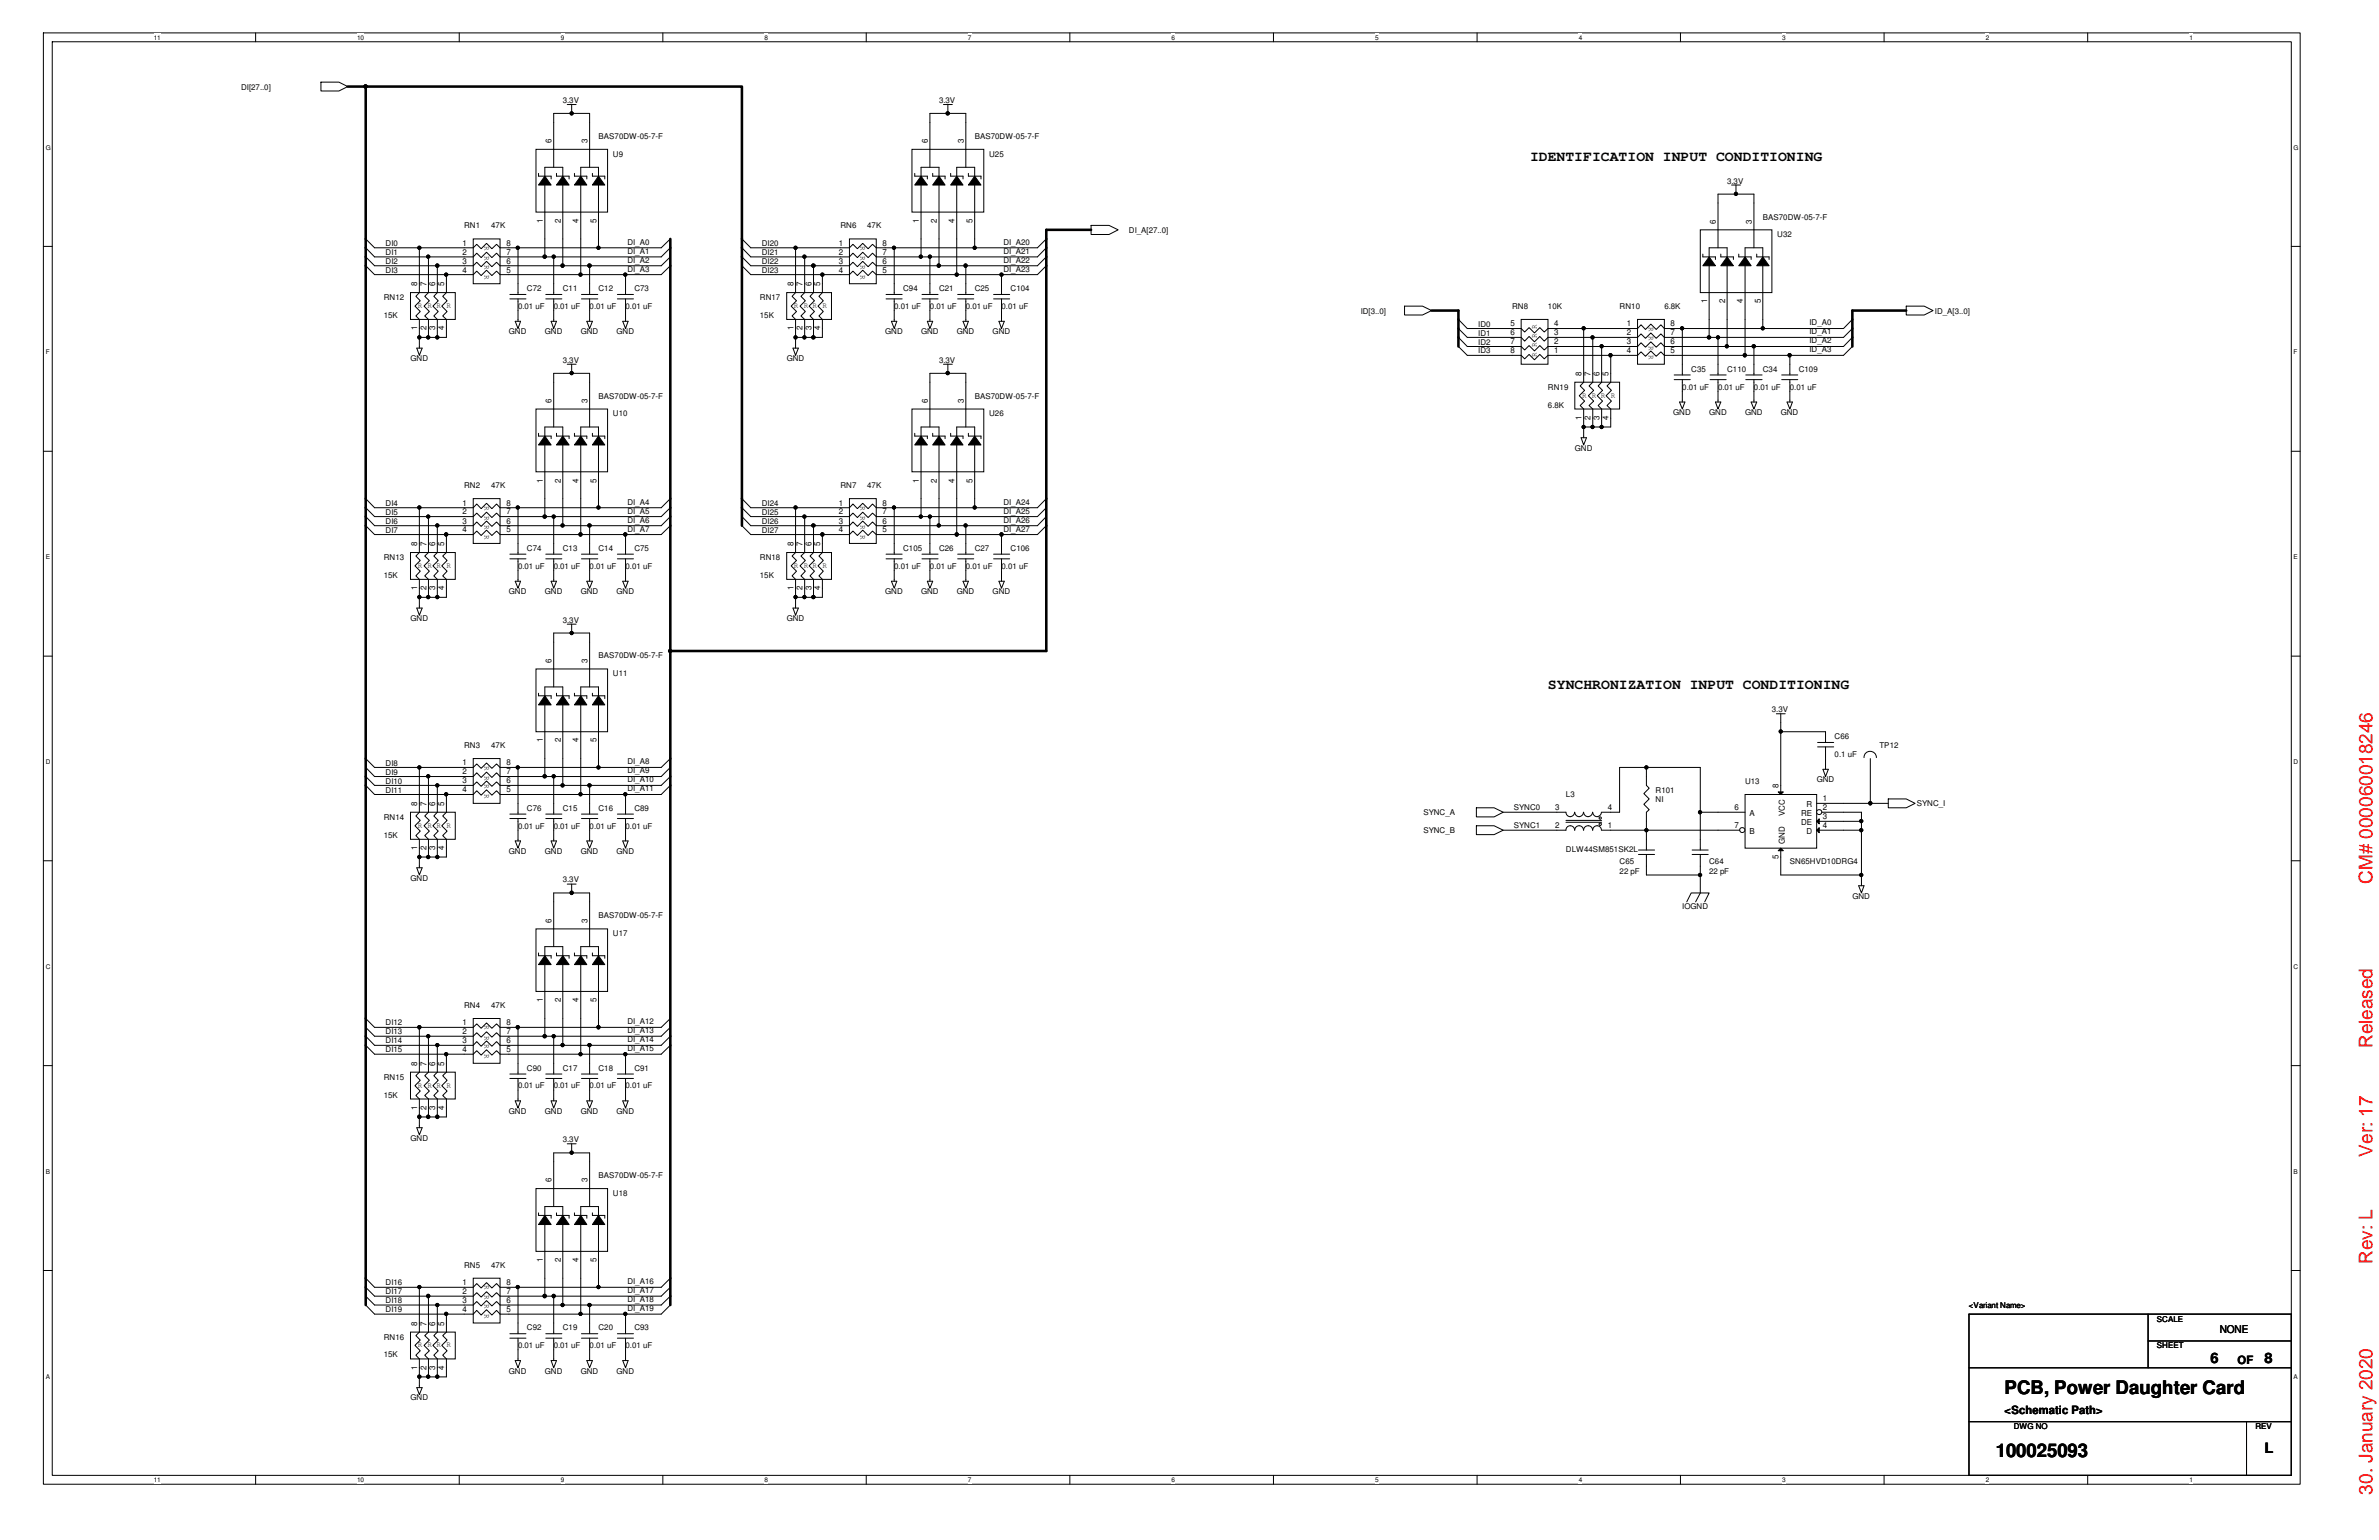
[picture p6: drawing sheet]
<svg xmlns="http://www.w3.org/2000/svg" width="432mm" height="279mm" viewBox="0 0 432 279" stroke-linecap="round" stroke-linejoin="round" font-family="sans-serif">
<defs><g id="words">
<g font-size="3.4" fill="#f00">
<text x="430.6" y="160.3" transform="rotate(-90 430.6 160.3)">CM# 000060018246</text>
<text x="430.6" y="190.2" transform="rotate(-90 430.6 190.2)">Released</text>
<text x="430.6" y="209.8" transform="rotate(-90 430.6 209.8)">Ver: 17</text>
<text x="430.6" y="229.3" transform="rotate(-90 430.6 229.3)">Rev: L</text>
<text x="430.6" y="271.1" transform="rotate(-90 430.6 271.1)">30. January 2020</text>
</g>
<g font-size="3.4">
<text x="363.9" y="253">PCB, Power Daughter Card</text>
<text x="362.2" y="264.3">100025093</text>
</g>
<g font-size="2.6">
<text x="277.7" y="29.2">IDENTIFICATION INPUT CONDITIONING</text>
<text x="281" y="125.1">SYNCHRONIZATION INPUT CONDITIONING</text>
<text x="401.2" y="247.3">6</text>
<text x="411" y="247.3">8</text>
<text x="411" y="263.6">L</text>
</g>
<g font-size="2.1">
<text x="406.1" y="247.5">OF</text>
<text x="363.9" y="256.6">&lt;Schematic Path&gt;</text>
</g>
<text font-size="1.9" x="402.9" y="241.8">NONE</text>
<g font-size="1.5">
<text x="100.1" y="26" transform="rotate(-90 100.1 26)">6</text>
<text x="106.6" y="26" transform="rotate(-90 106.6 26)">3</text>
<text x="168.4" y="26" transform="rotate(-90 168.4 26)">6</text>
<text x="174.9" y="26" transform="rotate(-90 174.9 26)">3</text>
<text x="98.5" y="40.4" transform="rotate(-90 98.5 40.4)">1</text>
<text x="101.8" y="40.4" transform="rotate(-90 101.8 40.4)">2</text>
<text x="105" y="40.4" transform="rotate(-90 105 40.4)">4</text>
<text x="108.2" y="40.4" transform="rotate(-90 108.2 40.4)">5</text>
<text x="166.8" y="40.4" transform="rotate(-90 166.8 40.4)">1</text>
<text x="170.1" y="40.4" transform="rotate(-90 170.1 40.4)">2</text>
<text x="173.3" y="40.4" transform="rotate(-90 173.3 40.4)">4</text>
<text x="176.5" y="40.4" transform="rotate(-90 176.5 40.4)">5</text>
<text x="311.4" y="40.6" transform="rotate(-90 311.4 40.6)">6</text>
<text x="318" y="40.6" transform="rotate(-90 318 40.6)">3</text>
<text x="83.9" y="44.6">1</text>
<text x="83.9" y="46.2">2</text>
<text x="83.9" y="47.8">3</text>
<text x="91.9" y="47.8">6</text>
<text x="91.9" y="46.2">7</text>
<text x="91.9" y="44.6">8</text>
<text x="152.2" y="44.6">1</text>
<text x="152.2" y="46.2">2</text>
<text x="152.2" y="47.8">3</text>
<text x="160.2" y="47.8">6</text>
<text x="160.2" y="46.2">7</text>
<text x="160.2" y="44.6">8</text>
<text x="75.7" y="51.9" transform="rotate(-90 75.7 51.9)">8</text>
<text x="77.4" y="51.9" transform="rotate(-90 77.4 51.9)">7</text>
<text x="79" y="51.9" transform="rotate(-90 79 51.9)">6</text>
<text x="80.6" y="51.9" transform="rotate(-90 80.6 51.9)">5</text>
<text x="83.9" y="49.4">4</text>
<text x="91.9" y="49.4">5</text>
<text x="144" y="51.9" transform="rotate(-90 144 51.9)">8</text>
<text x="145.7" y="51.9" transform="rotate(-90 145.7 51.9)">7</text>
<text x="147.3" y="51.9" transform="rotate(-90 147.3 51.9)">6</text>
<text x="148.9" y="51.9" transform="rotate(-90 148.9 51.9)">5</text>
<text x="152.2" y="49.4">4</text>
<text x="160.2" y="49.4">5</text>
<text x="75.7" y="59.9" transform="rotate(-90 75.7 59.9)">1</text>
<text x="77.4" y="59.9" transform="rotate(-90 77.4 59.9)">2</text>
<text x="79" y="59.9" transform="rotate(-90 79 59.9)">3</text>
<text x="80.6" y="59.9" transform="rotate(-90 80.6 59.9)">4</text>
<text x="144" y="59.9" transform="rotate(-90 144 59.9)">1</text>
<text x="145.7" y="59.9" transform="rotate(-90 145.7 59.9)">2</text>
<text x="147.3" y="59.9" transform="rotate(-90 147.3 59.9)">3</text>
<text x="148.9" y="59.9" transform="rotate(-90 148.9 59.9)">4</text>
<text x="274.2" y="59.2">5</text>
<text x="282.1" y="59.2">4</text>
<text x="295.3" y="59.2">1</text>
<text x="303.2" y="59.2">8</text>
<text x="309.8" y="55" transform="rotate(-90 309.8 55)">1</text>
<text x="313.1" y="55" transform="rotate(-90 313.1 55)">2</text>
<text x="316.4" y="55" transform="rotate(-90 316.4 55)">4</text>
<text x="319.6" y="55" transform="rotate(-90 319.6 55)">5</text>
<text x="274.2" y="60.8">6</text>
<text x="274.2" y="62.5">7</text>
<text x="274.2" y="64.1">8</text>
<text x="282.1" y="64.1">1</text>
<text x="282.1" y="62.5">2</text>
<text x="282.1" y="60.8">3</text>
<text x="295.3" y="60.8">2</text>
<text x="295.3" y="62.5">3</text>
<text x="295.3" y="64.1">4</text>
<text x="303.2" y="64.1">5</text>
<text x="303.2" y="62.5">6</text>
<text x="303.2" y="60.8">7</text>
<text x="287.1" y="68.2" transform="rotate(-90 287.1 68.2)">8</text>
<text x="288.7" y="68.2" transform="rotate(-90 288.7 68.2)">7</text>
<text x="290.3" y="68.2" transform="rotate(-90 290.3 68.2)">6</text>
<text x="292" y="68.2" transform="rotate(-90 292 68.2)">5</text>
<text x="100.1" y="73.1" transform="rotate(-90 100.1 73.1)">6</text>
<text x="106.6" y="73.1" transform="rotate(-90 106.6 73.1)">3</text>
<text x="168.4" y="73.1" transform="rotate(-90 168.4 73.1)">6</text>
<text x="174.9" y="73.1" transform="rotate(-90 174.9 73.1)">3</text>
<text x="287.1" y="76.2" transform="rotate(-90 287.1 76.2)">1</text>
<text x="288.7" y="76.2" transform="rotate(-90 288.7 76.2)">2</text>
<text x="290.3" y="76.2" transform="rotate(-90 290.3 76.2)">3</text>
<text x="292" y="76.2" transform="rotate(-90 292 76.2)">4</text>
<text x="98.5" y="87.5" transform="rotate(-90 98.5 87.5)">1</text>
<text x="101.8" y="87.5" transform="rotate(-90 101.8 87.5)">2</text>
<text x="105" y="87.5" transform="rotate(-90 105 87.5)">4</text>
<text x="108.2" y="87.5" transform="rotate(-90 108.2 87.5)">5</text>
<text x="166.8" y="87.5" transform="rotate(-90 166.8 87.5)">1</text>
<text x="170.1" y="87.5" transform="rotate(-90 170.1 87.5)">2</text>
<text x="173.3" y="87.5" transform="rotate(-90 173.3 87.5)">4</text>
<text x="176.5" y="87.5" transform="rotate(-90 176.5 87.5)">5</text>
<text x="83.9" y="91.7">1</text>
<text x="83.9" y="93.3">2</text>
<text x="83.9" y="95">3</text>
<text x="91.9" y="95">6</text>
<text x="91.9" y="93.3">7</text>
<text x="91.9" y="91.7">8</text>
<text x="152.2" y="91.7">1</text>
<text x="152.2" y="93.3">2</text>
<text x="152.2" y="95">3</text>
<text x="160.2" y="95">6</text>
<text x="160.2" y="93.3">7</text>
<text x="160.2" y="91.7">8</text>
<text x="75.7" y="99.1" transform="rotate(-90 75.7 99.1)">8</text>
<text x="77.4" y="99.1" transform="rotate(-90 77.4 99.1)">7</text>
<text x="79" y="99.1" transform="rotate(-90 79 99.1)">6</text>
<text x="80.6" y="99.1" transform="rotate(-90 80.6 99.1)">5</text>
<text x="83.9" y="96.6">4</text>
<text x="91.9" y="96.6">5</text>
<text x="144" y="99.1" transform="rotate(-90 144 99.1)">8</text>
<text x="145.7" y="99.1" transform="rotate(-90 145.7 99.1)">7</text>
<text x="147.3" y="99.1" transform="rotate(-90 147.3 99.1)">6</text>
<text x="148.9" y="99.1" transform="rotate(-90 148.9 99.1)">5</text>
<text x="152.2" y="96.6">4</text>
<text x="160.2" y="96.6">5</text>
<text x="75.7" y="107.1" transform="rotate(-90 75.7 107.1)">1</text>
<text x="77.4" y="107.1" transform="rotate(-90 77.4 107.1)">2</text>
<text x="79" y="107.1" transform="rotate(-90 79 107.1)">3</text>
<text x="80.6" y="107.1" transform="rotate(-90 80.6 107.1)">4</text>
<text x="144" y="107.1" transform="rotate(-90 144 107.1)">1</text>
<text x="145.7" y="107.1" transform="rotate(-90 145.7 107.1)">2</text>
<text x="147.3" y="107.1" transform="rotate(-90 147.3 107.1)">3</text>
<text x="148.9" y="107.1" transform="rotate(-90 148.9 107.1)">4</text>
<text x="100.1" y="120.2" transform="rotate(-90 100.1 120.2)">6</text>
<text x="106.6" y="120.2" transform="rotate(-90 106.6 120.2)">3</text>
<text x="98.5" y="134.7" transform="rotate(-90 98.5 134.7)">1</text>
<text x="101.8" y="134.7" transform="rotate(-90 101.8 134.7)">2</text>
<text x="105" y="134.7" transform="rotate(-90 105 134.7)">4</text>
<text x="108.2" y="134.7" transform="rotate(-90 108.2 134.7)">5</text>
<text x="83.9" y="138.9">1</text>
<text x="83.9" y="140.5">2</text>
<text x="83.9" y="142.1">3</text>
<text x="83.9" y="143.8">4</text>
<text x="91.9" y="143.8">5</text>
<text x="91.9" y="142.1">6</text>
<text x="91.9" y="140.5">7</text>
<text x="91.9" y="138.9">8</text>
<text x="322.8" y="143" transform="rotate(-90 322.8 143)">8</text>
<text x="75.7" y="146.2" transform="rotate(-90 75.7 146.2)">8</text>
<text x="77.4" y="146.2" transform="rotate(-90 77.4 146.2)">7</text>
<text x="79" y="146.2" transform="rotate(-90 79 146.2)">6</text>
<text x="80.6" y="146.2" transform="rotate(-90 80.6 146.2)">5</text>
<text x="282.3" y="147">3</text>
<text x="291.8" y="147">4</text>
<text x="314.8" y="147">6</text>
<text x="317.5" y="148">A</text>
<text x="323.9" y="148" transform="rotate(-90 323.9 148)">VCC</text>
<text x="326.9" y="148">RE</text>
<text x="326.9" y="149.7">DE</text>
<text x="327.9" y="146.4">R</text>
<text x="330.9" y="147">2</text>
<text x="330.9" y="148.6">3</text>
<text x="330.9" y="145.4">1</text>
<text x="75.7" y="154.2" transform="rotate(-90 75.7 154.2)">1</text>
<text x="77.4" y="154.2" transform="rotate(-90 77.4 154.2)">2</text>
<text x="79" y="154.2" transform="rotate(-90 79 154.2)">3</text>
<text x="80.6" y="154.2" transform="rotate(-90 80.6 154.2)">4</text>
<text x="282.3" y="150.2">2</text>
<text x="291.8" y="150.2">1</text>
<text x="314.8" y="150.2">7</text>
<text x="317.5" y="151.3">B</text>
<text x="322.8" y="155.8" transform="rotate(-90 322.8 155.8)">5</text>
<text x="323.9" y="153.1" transform="rotate(-90 323.9 153.1)">GND</text>
<text x="327.9" y="151.3">D</text>
<text x="330.9" y="150.2">4</text>
<text x="100.1" y="167.4" transform="rotate(-90 100.1 167.4)">6</text>
<text x="106.6" y="167.4" transform="rotate(-90 106.6 167.4)">3</text>
<text x="98.5" y="181.8" transform="rotate(-90 98.5 181.8)">1</text>
<text x="101.8" y="181.8" transform="rotate(-90 101.8 181.8)">2</text>
<text x="105" y="181.8" transform="rotate(-90 105 181.8)">4</text>
<text x="108.2" y="181.8" transform="rotate(-90 108.2 181.8)">5</text>
<text x="83.9" y="186">1</text>
<text x="83.9" y="187.6">2</text>
<text x="83.9" y="189.3">3</text>
<text x="83.9" y="190.9">4</text>
<text x="91.9" y="190.9">5</text>
<text x="91.9" y="189.3">6</text>
<text x="91.9" y="187.6">7</text>
<text x="91.9" y="186">8</text>
<text x="75.7" y="193.4" transform="rotate(-90 75.7 193.4)">8</text>
<text x="77.4" y="193.4" transform="rotate(-90 77.4 193.4)">7</text>
<text x="79" y="193.4" transform="rotate(-90 79 193.4)">6</text>
<text x="80.6" y="193.4" transform="rotate(-90 80.6 193.4)">5</text>
<text x="75.7" y="201.3" transform="rotate(-90 75.7 201.3)">1</text>
<text x="77.4" y="201.3" transform="rotate(-90 77.4 201.3)">2</text>
<text x="79" y="201.3" transform="rotate(-90 79 201.3)">3</text>
<text x="80.6" y="201.3" transform="rotate(-90 80.6 201.3)">4</text>
<text x="100.1" y="214.5" transform="rotate(-90 100.1 214.5)">6</text>
<text x="106.6" y="214.5" transform="rotate(-90 106.6 214.5)">3</text>
<text x="83.9" y="233.2">1</text>
<text x="91.9" y="233.2">8</text>
<text x="98.5" y="229" transform="rotate(-90 98.5 229)">1</text>
<text x="101.8" y="229" transform="rotate(-90 101.8 229)">2</text>
<text x="105" y="229" transform="rotate(-90 105 229)">4</text>
<text x="108.2" y="229" transform="rotate(-90 108.2 229)">5</text>
<text x="83.9" y="234.8">2</text>
<text x="83.9" y="236.4">3</text>
<text x="83.9" y="238">4</text>
<text x="91.9" y="238">5</text>
<text x="91.9" y="236.4">6</text>
<text x="91.9" y="234.8">7</text>
<text x="75.7" y="240.5" transform="rotate(-90 75.7 240.5)">8</text>
<text x="77.4" y="240.5" transform="rotate(-90 77.4 240.5)">7</text>
<text x="79" y="240.5" transform="rotate(-90 79 240.5)">6</text>
<text x="80.6" y="240.5" transform="rotate(-90 80.6 240.5)">5</text>
<text x="75.7" y="248.5" transform="rotate(-90 75.7 248.5)">1</text>
<text x="77.4" y="248.5" transform="rotate(-90 77.4 248.5)">2</text>
<text x="79" y="248.5" transform="rotate(-90 79 248.5)">3</text>
<text x="80.6" y="248.5" transform="rotate(-90 80.6 248.5)">4</text>
</g>
<g font-size="1.4">
<text x="43.8" y="16.3">DI[27..0]</text>
<text x="102.2" y="18.7">3.3V</text>
<text x="170.4" y="18.7">3.3V</text>
<text x="108.6" y="25.2">BAS70DW-05-7-F</text>
<text x="111.3" y="28.4">U9</text>
<text x="176.9" y="25.2">BAS70DW-05-7-F</text>
<text x="179.5" y="28.4">U25</text>
<text x="313.5" y="33.3">3.3V</text>
<text x="84.2" y="41.4">RN1</text>
<text x="89.2" y="41.4">47K</text>
<text x="152.5" y="41.4">RN6</text>
<text x="157.4" y="41.4">47K</text>
<text x="320" y="39.8">BAS70DW-05-7-F</text>
<text x="70" y="47.9">DI2</text>
<text x="70" y="44.6">DI0</text>
<text x="70" y="46.3">DI1</text>
<text x="87.9" y="44.7" transform="rotate(90 87.9 44.7)">R R R R</text>
<text x="113.9" y="44.4">DI_A0</text>
<text x="113.9" y="46.1">DI_A1</text>
<text x="113.9" y="47.7">DI_A2</text>
<text x="138.3" y="44.6">DI20</text>
<text x="138.3" y="46.3">DI21</text>
<text x="138.3" y="47.9">DI22</text>
<text x="156.2" y="44.7" transform="rotate(90 156.2 44.7)">R R R R</text>
<text x="182.1" y="44.4">DI_A20</text>
<text x="182.1" y="46.1">DI_A21</text>
<text x="182.1" y="47.7">DI_A22</text>
<text x="204.9" y="42.2">DI_A[27..0]</text>
<text x="322.6" y="43.1">U32</text>
<text x="70" y="49.5">DI3</text>
<text x="95.6" y="52.8">C72</text>
<text x="102.2" y="52.8">C11</text>
<text x="108.6" y="52.8">C12</text>
<text x="113.9" y="49.3">DI_A3</text>
<text x="115.1" y="52.8">C73</text>
<text x="138.3" y="49.5">DI23</text>
<text x="163.9" y="52.8">C94</text>
<text x="170.4" y="52.8">C21</text>
<text x="176.9" y="52.8">C25</text>
<text x="182.1" y="49.3">DI_A23</text>
<text x="183.4" y="52.8">C104</text>
<text x="69.6" y="54.4">RN12</text>
<text x="69.6" y="57.7">15K</text>
<text x="75.8" y="55.9">R R R</text>
<text x="81" y="55.9">R</text>
<text x="94" y="56.1">0.01 uF</text>
<text x="100.5" y="56.1">0.01 uF</text>
<text x="107" y="56.1">0.01 uF</text>
<text x="113.5" y="56.1">0.01 uF</text>
<text x="137.9" y="54.4">RN17</text>
<text x="137.9" y="57.7">15K</text>
<text x="144.1" y="55.9">R R R R</text>
<text x="162.3" y="56.1">0.01 uF</text>
<text x="168.8" y="56.1">0.01 uF</text>
<text x="175.3" y="56.1">0.01 uF</text>
<text x="181.8" y="56.1">0.01 uF</text>
<text x="247" y="56.9">ID[3..0]</text>
<text x="268.3" y="59.3">ID0</text>
<text x="274.4" y="56.1">RN8</text>
<text x="281" y="56.1">10K</text>
<text x="294" y="56.1">RN10</text>
<text x="299.3" y="59.3" transform="rotate(90 299.3 59.3)">R R R R</text>
<text x="302.1" y="56.1">6.8K</text>
<text x="328.4" y="59.1">ID_A0</text>
<text x="351.2" y="56.9">ID_A[3..0]</text>
<text x="74.5" y="65.5">GND</text>
<text x="92.4" y="60.6">GND</text>
<text x="98.9" y="60.6">GND</text>
<text x="102.2" y="65.8">3.3V</text>
<text x="105.4" y="60.6">GND</text>
<text x="111.9" y="60.6">GND</text>
<text x="142.8" y="65.5">GND</text>
<text x="160.7" y="60.6">GND</text>
<text x="167.2" y="60.6">GND</text>
<text x="170.4" y="65.8">3.3V</text>
<text x="173.7" y="60.6">GND</text>
<text x="180.2" y="60.6">GND</text>
<text x="268.3" y="60.9">ID1</text>
<text x="268.3" y="62.5">ID2</text>
<text x="268.3" y="64.1">ID3</text>
<text x="278.9" y="64.8" transform="rotate(-90 278.9 64.8)">R</text>
<text x="278.9" y="63" transform="rotate(-90 278.9 63)">R R R</text>
<text x="328.4" y="60.7">ID_A1</text>
<text x="328.4" y="62.3">ID_A2</text>
<text x="328.4" y="63.9">ID_A3</text>
<text x="281" y="70.7">RN19</text>
<text x="305.4" y="70.7">0.01 uF</text>
<text x="307" y="67.4">C35</text>
<text x="311.8" y="70.7">0.01 uF</text>
<text x="313.5" y="67.4">C110</text>
<text x="318.3" y="70.7">0.01 uF</text>
<text x="320" y="67.4">C34</text>
<text x="324.9" y="70.7">0.01 uF</text>
<text x="326.5" y="67.4">C109</text>
<text x="108.6" y="72.3">BAS70DW-05-7-F</text>
<text x="111.3" y="75.6">U10</text>
<text x="176.9" y="72.3">BAS70DW-05-7-F</text>
<text x="179.5" y="75.6">U26</text>
<text x="281" y="74">6.8K</text>
<text x="287.1" y="72.2">R R R</text>
<text x="292.4" y="72.2">R</text>
<text x="303.7" y="75.3">GND</text>
<text x="310.2" y="75.3">GND</text>
<text x="316.7" y="75.3">GND</text>
<text x="323.2" y="75.3">GND</text>
<text x="285.8" y="81.7">GND</text>
<text x="84.2" y="88.6">RN2</text>
<text x="89.2" y="88.6">47K</text>
<text x="152.5" y="88.6">RN7</text>
<text x="157.4" y="88.6">47K</text>
<text x="70" y="91.8">DI4</text>
<text x="70" y="93.4">DI5</text>
<text x="70" y="95">DI6</text>
<text x="87.9" y="91.8" transform="rotate(90 87.9 91.8)">R R R R</text>
<text x="113.9" y="91.6">DI_A4</text>
<text x="113.9" y="93.2">DI_A5</text>
<text x="113.9" y="94.8">DI_A6</text>
<text x="138.3" y="91.8">DI24</text>
<text x="138.3" y="93.4">DI25</text>
<text x="138.3" y="95">DI26</text>
<text x="156.2" y="91.8" transform="rotate(90 156.2 91.8)">R R R R</text>
<text x="182.1" y="91.6">DI_A24</text>
<text x="182.1" y="93.2">DI_A25</text>
<text x="182.1" y="94.8">DI_A26</text>
<text x="69.6" y="101.6">RN13</text>
<text x="70" y="96.6">DI7</text>
<text x="95.6" y="99.9">C74</text>
<text x="102.2" y="99.9">C13</text>
<text x="108.6" y="99.9">C14</text>
<text x="113.9" y="96.4">DI_A7</text>
<text x="115.1" y="99.9">C75</text>
<text x="137.9" y="101.6">RN18</text>
<text x="138.3" y="96.6">DI27</text>
<text x="163.9" y="99.9">C105</text>
<text x="170.4" y="99.9">C26</text>
<text x="176.9" y="99.9">C27</text>
<text x="182.1" y="96.4">DI_A27</text>
<text x="183.4" y="99.9">C106</text>
<text x="69.6" y="104.9">15K</text>
<text x="75.8" y="103">R R R</text>
<text x="81" y="103">R</text>
<text x="92.4" y="107.8">GND</text>
<text x="94" y="103.2">0.01 uF</text>
<text x="98.9" y="107.8">GND</text>
<text x="100.5" y="103.2">0.01 uF</text>
<text x="105.4" y="107.8">GND</text>
<text x="107" y="103.2">0.01 uF</text>
<text x="111.9" y="107.8">GND</text>
<text x="113.5" y="103.2">0.01 uF</text>
<text x="137.9" y="104.9">15K</text>
<text x="144.1" y="103">R R R R</text>
<text x="160.7" y="107.8">GND</text>
<text x="162.3" y="103.2">0.01 uF</text>
<text x="167.2" y="107.8">GND</text>
<text x="168.8" y="103.2">0.01 uF</text>
<text x="173.7" y="107.8">GND</text>
<text x="175.3" y="103.2">0.01 uF</text>
<text x="180.2" y="107.8">GND</text>
<text x="181.8" y="103.2">0.01 uF</text>
<text x="74.5" y="112.6">GND</text>
<text x="102.2" y="113">3.3V</text>
<text x="142.8" y="112.6">GND</text>
<text x="108.6" y="119.5">BAS70DW-05-7-F</text>
<text x="111.3" y="122.7">U11</text>
<text x="321.6" y="129.2">3.3V</text>
<text x="84.2" y="135.7">RN3</text>
<text x="89.2" y="135.7">47K</text>
<text x="333" y="134.1">C66</text>
<text x="333" y="137.4">0.1 uF</text>
<text x="341.1" y="135.7">TP12</text>
<text x="70" y="138.9">DI8</text>
<text x="70" y="140.5">DI9</text>
<text x="70" y="143.8">DI11</text>
<text x="70" y="142.2">DI10</text>
<text x="87.9" y="138.9" transform="rotate(90 87.9 138.9)">R R R</text>
<text x="113.9" y="138.7">DI_A8</text>
<text x="113.9" y="140.3">DI_A9</text>
<text x="113.9" y="143.6">DI_A11</text>
<text x="113.9" y="141.9">DI_A10</text>
<text x="300.5" y="143.8">R101</text>
<text x="316.7" y="142.2">U13</text>
<text x="329.7" y="141.9">GND</text>
<text x="69.6" y="148.7">RN14</text>
<text x="87.9" y="144.1" transform="rotate(90 87.9 144.1)">R</text>
<text x="95.6" y="147.1">C76</text>
<text x="102.2" y="147.1">C15</text>
<text x="108.6" y="147.1">C16</text>
<text x="115.1" y="147.1">C89</text>
<text x="258.4" y="147.9">SYNC_A</text>
<text x="274.8" y="147">SYNC0</text>
<text x="284.2" y="144.7">L3</text>
<text x="300.5" y="145.5">NI</text>
<text x="347.9" y="146.3">SYNC_I</text>
<text x="69.6" y="152">15K</text>
<text x="75.8" y="150.2">R R R</text>
<text x="81" y="150.2">R</text>
<text x="92.4" y="154.9">GND</text>
<text x="94" y="150.4">0.01 uF</text>
<text x="98.9" y="154.9">GND</text>
<text x="100.5" y="150.4">0.01 uF</text>
<text x="105.4" y="154.9">GND</text>
<text x="107" y="150.4">0.01 uF</text>
<text x="111.9" y="154.9">GND</text>
<text x="113.5" y="150.4">0.01 uF</text>
<text x="258.4" y="151.2">SYNC_B</text>
<text x="274.8" y="150.3">SYNC1</text>
<text x="284.2" y="154.6">DLW44SM851SK2L</text>
<text x="74.5" y="159.8">GND</text>
<text x="102.2" y="160.1">3.3V</text>
<text x="294" y="156.8">C65</text>
<text x="294" y="158.5">22 pF</text>
<text x="310.2" y="156.8">C64</text>
<text x="310.2" y="158.5">22 pF</text>
<text x="324.9" y="156.8">SN65HVD10DRG4</text>
<text x="108.6" y="166.6">BAS70DW-05-7-F</text>
<text x="305.4" y="165">IOGND</text>
<text x="336.2" y="163">GND</text>
<text x="111.3" y="169.9">U17</text>
<text x="84.2" y="182.9">RN4</text>
<text x="89.2" y="182.9">47K</text>
<text x="113.9" y="185.8">DI_A12</text>
<text x="70" y="186.1">DI12</text>
<text x="70" y="187.7">DI13</text>
<text x="70" y="190.9">DI15</text>
<text x="70" y="189.3">DI14</text>
<text x="87.9" y="186.1" transform="rotate(90 87.9 186.1)">R</text>
<text x="87.9" y="187.9" transform="rotate(90 87.9 187.9)">R R R</text>
<text x="113.9" y="187.5">DI_A13</text>
<text x="113.9" y="190.7">DI_A15</text>
<text x="113.9" y="189.1">DI_A14</text>
<text x="69.6" y="195.9">RN15</text>
<text x="75.8" y="197.3">R R R</text>
<text x="81" y="197.3">R</text>
<text x="94" y="197.5">0.01 uF</text>
<text x="95.6" y="194.3">C90</text>
<text x="100.5" y="197.5">0.01 uF</text>
<text x="102.2" y="194.3">C17</text>
<text x="107" y="197.5">0.01 uF</text>
<text x="108.6" y="194.3">C18</text>
<text x="113.5" y="197.5">0.01 uF</text>
<text x="115.1" y="194.3">C91</text>
<text x="69.6" y="199.1">15K</text>
<text x="92.4" y="202.1">GND</text>
<text x="98.9" y="202.1">GND</text>
<text x="105.4" y="202.1">GND</text>
<text x="111.9" y="202.1">GND</text>
<text x="74.5" y="206.9">GND</text>
<text x="102.2" y="207.3">3.3V</text>
<text x="108.6" y="213.7">BAS70DW-05-7-F</text>
<text x="111.3" y="217">U18</text>
<text x="70" y="233.2">DI16</text>
<text x="84.2" y="230">RN5</text>
<text x="87.9" y="233.2" transform="rotate(90 87.9 233.2)">R R R R</text>
<text x="89.2" y="230">47K</text>
<text x="113.9" y="233">DI_A16</text>
<text x="70" y="234.8">DI17</text>
<text x="70" y="238.1">DI19</text>
<text x="70" y="236.4">DI18</text>
<text x="113.9" y="234.6">DI_A17</text>
<text x="113.9" y="237.9">DI_A19</text>
<text x="113.9" y="236.2">DI_A18</text>
<text x="357.4" y="237.3">&lt;Variant Name&gt;</text>
<text x="391.5" y="239.8">SCALE</text>
<text x="69.6" y="243">RN16</text>
<text x="75.8" y="244.5">R R R</text>
<text x="81" y="244.5">R</text>
<text x="94" y="244.6">0.01 uF</text>
<text x="95.6" y="241.4">C92</text>
<text x="100.5" y="244.6">0.01 uF</text>
<text x="102.2" y="241.4">C19</text>
<text x="107" y="244.6">0.01 uF</text>
<text x="108.6" y="241.4">C20</text>
<text x="113.5" y="244.6">0.01 uF</text>
<text x="115.1" y="241.4">C93</text>
<text x="391.5" y="244.6">SHEET</text>
<text x="69.6" y="246.3">15K</text>
<text x="92.4" y="249.2">GND</text>
<text x="98.9" y="249.2">GND</text>
<text x="105.4" y="249.2">GND</text>
<text x="111.9" y="249.2">GND</text>
<text x="74.5" y="254.1">GND</text>
<text x="365.5" y="259.3">DWG NO</text>
<text x="409.4" y="259.3">REV</text>
</g>
<g font-size="1.2">
<text x="27.9" y="7.2">11</text>
<text x="64.9" y="7.2">10</text>
<text x="101.8" y="7.2">9</text>
<text x="138.8" y="7.2">8</text>
<text x="175.7" y="7.2">7</text>
<text x="212.6" y="7.2">6</text>
<text x="249.6" y="7.2">5</text>
<text x="286.6" y="7.2">4</text>
<text x="323.5" y="7.2">3</text>
<text x="360.4" y="7.2">2</text>
<text x="397.4" y="7.2">1</text>
<text x="8.3" y="27.2">G</text>
<text x="416.3" y="27.2">G</text>
<text x="8.3" y="64.3">F</text>
<text x="416.3" y="64.3">F</text>
<text x="8.3" y="101.5">E</text>
<text x="416.3" y="101.5">E</text>
<text x="8.3" y="138.6">D</text>
<text x="416.3" y="138.6">D</text>
<text x="8.3" y="175.8">C</text>
<text x="416.3" y="175.8">C</text>
<text x="8.3" y="212.9">B</text>
<text x="416.3" y="212.9">B</text>
<text x="8.3" y="250.1">A</text>
<text x="416.3" y="250.1">A</text>
<text x="27.9" y="268.9">11</text>
<text x="64.9" y="268.9">10</text>
<text x="101.8" y="268.9">9</text>
<text x="138.8" y="268.9">8</text>
<text x="175.7" y="268.9">7</text>
<text x="212.6" y="268.9">6</text>
<text x="249.6" y="268.9">5</text>
<text x="286.6" y="268.9">4</text>
<text x="323.5" y="268.9">3</text>
<text x="360.4" y="268.9">2</text>
<text x="397.4" y="268.9">1</text>
</g>
</g></defs>
<path d="M7.9 6h409.6v263.3h-409.6zM9.5 7.6h406.4v260.1h-406.4z" fill="none" stroke="#000" stroke-width=".18"/>
<g fill="#fff">
<path d="M27.9 6.1h1.2v1.4h-1.2z"/>
<path d="M27.9 267.8h1.2v1.4h-1.2z"/>
</g>
<path d="M46.4 6v1.6M46.4 267.7v1.6" fill="none" stroke="#000" stroke-width=".18"/>
<g fill="#fff">
<path d="M64.9 6.1h1.1v1.4h-1.1z"/>
<path d="M64.9 267.8h1.1v1.4h-1.1z"/>
</g>
<path d="M83.4 6v1.6M83.4 267.7v1.6" fill="none" stroke="#000" stroke-width=".18"/>
<g fill="#fff">
<path d="M101.8 6.1h.6v1.4h-.6z"/>
<path d="M101.8 267.8h.6v1.4h-.6z"/>
</g>
<path d="M120.3 6v1.6M120.3 267.7v1.6" fill="none" stroke="#000" stroke-width=".18"/>
<g fill="#fff">
<path d="M138.8 6.1h.6v1.4h-.6z"/>
<path d="M138.8 267.8h.6v1.4h-.6z"/>
</g>
<path d="M157.2 6v1.6M157.2 267.7v1.6" fill="none" stroke="#000" stroke-width=".18"/>
<g fill="#fff">
<path d="M175.7 6.1h.6v1.4h-.6z"/>
<path d="M175.7 267.8h.6v1.4h-.6z"/>
</g>
<path d="M194.2 6v1.6M194.2 267.7v1.6" fill="none" stroke="#000" stroke-width=".18"/>
<g fill="#fff">
<path d="M212.6 6.1h.6v1.4h-.6z"/>
<path d="M212.6 267.8h.6v1.4h-.6z"/>
</g>
<path d="M231.1 6v1.6M231.1 267.7v1.6" fill="none" stroke="#000" stroke-width=".18"/>
<g fill="#fff">
<path d="M249.6 6.1h.6v1.4h-.6z"/>
<path d="M249.6 267.8h.6v1.4h-.6z"/>
</g>
<path d="M268.1 6v1.6M268.1 267.7v1.6" fill="none" stroke="#000" stroke-width=".18"/>
<g fill="#fff">
<path d="M286.6 6.1h.5v1.4h-.5z"/>
<path d="M286.6 267.8h.5v1.4h-.5z"/>
</g>
<path d="M305 6v1.6M305 267.7v1.6" fill="none" stroke="#000" stroke-width=".18"/>
<g fill="#fff">
<path d="M323.5 6.1h.6v1.4h-.6z"/>
<path d="M323.5 267.8h.6v1.4h-.6z"/>
</g>
<path d="M342 6v1.6M342 267.7v1.6" fill="none" stroke="#000" stroke-width=".18"/>
<g fill="#fff">
<path d="M360.4 6.1h.6v1.4h-.6z"/>
<path d="M360.4 267.8h.6v1.4h-.6z"/>
</g>
<path d="M378.9 6v1.6M378.9 267.7v1.6" fill="none" stroke="#000" stroke-width=".18"/>
<g fill="#fff">
<path d="M397.4 6.1h.6v1.4h-.6z"/>
<path d="M397.4 267.8h.6v1.4h-.6z"/>
<path d="M8.3 26.1h.8v1.3h-.8z"/>
<path d="M416.3 26.1h.9v1.3h-.9z"/>
<path d="M8.3 63.2h.7v1.4h-.7z"/>
<path d="M416.3 63.2h.7v1.4h-.7z"/>
</g>
<path d="M7.9 44.7h1.6M415.9 44.7h1.6" fill="none" stroke="#000" stroke-width=".18"/>
<g fill="#fff">
<path d="M8.3 100.4h.7v1.3h-.7z"/>
<path d="M416.3 100.4h.7v1.3h-.7z"/>
</g>
<path d="M7.9 81.9h1.6M415.9 81.9h1.6" fill="none" stroke="#000" stroke-width=".18"/>
<g fill="#fff">
<path d="M8.3 137.6h.8v1.3h-.8z"/>
<path d="M416.3 137.6h.8v1.3h-.8z"/>
</g>
<path d="M7.9 119h1.6M415.9 119h1.6" fill="none" stroke="#000" stroke-width=".18"/>
<g fill="#fff">
<path d="M8.3 174.7h.8v1.3h-.8z"/>
<path d="M416.3 174.7h.8v1.3h-.8z"/>
</g>
<path d="M7.9 156.2h1.6M415.9 156.2h1.6" fill="none" stroke="#000" stroke-width=".18"/>
<g fill="#fff">
<path d="M8.3 211.9h.7v1.3h-.7z"/>
<path d="M416.3 211.9h.7v1.3h-.7z"/>
</g>
<path d="M7.9 193.3h1.6M415.9 193.3h1.6" fill="none" stroke="#000" stroke-width=".18"/>
<g fill="#fff">
<path d="M8.3 249h.7v1.4h-.7z"/>
<path d="M416.3 249h.7v1.4h-.7z"/>
</g>
<g fill="none" stroke="#000" stroke-width=".18">
<path d="M58.3 14.9h3.2l1.6 .8-1.6 .8h-3.2zM103 19h1.6M103.8 19v1.6M171.2 19h1.6M172 19v1.6M97.3 27.1h13v11.4h-13zM97.7 31.5v.5h2.3v.5M98.9 32l1.1 1.6h-2.3zM100.5 22.2v8.2M101 31.5v.5h2.3v.5M102.2 32l1.1 1.6h-2.3zM104.3 31.5v.5h2.2v.5"/>
<path d="M105.4 32l1.1 1.6h-2.2zM107 22.2v8.2M107.5 31.5v.5h2.3v.5M108.6 32l1.2 1.6h-2.3zM311.8 36.8v8.2M314.3 33.6h1.6M315.1 33.6v1.6M318.3 36.8v8.2M66.4 43.3l1.6 1.7M66.4 45l1.6 1.6M66.4 46.6l1.6 1.6M66.4 48.2l1.6 1.6"/>
<path d="M74.5 53.1h8.1v4.9h-8.1zM76.1 51.5v1.6l-.6 .7 .8 .8-1 .9 1 1-.8 .8 .6 .7v1.6M77.8 51.5v1.6l-.7 .7 .8 .8-.9 .9 .9 1-.8 .8 .7 .7v1.6M79.4 51.5v1.6l-.7 .7 .8 .8-.9 .9 .9 1-.8 .8 .7 .7v1.6M81 51.5v1.6l-.7 .7 .9 .8-1 .9 1 1-.9 .8 .7 .7v1.6M84.2 45h1.7l.6-.7 .8 .8 1-.9 1 .9 .8-.8 .7 .7h1.6M84.2 46.6h1.7l.6-.7 .8 .8 1-.9 1 .9 .8-.8 .7 .7h1.6M84.2 48.2h1.7l.6-.6 .8 .8 1-1 1 1 .8-.8 .7 .6h1.6M84.2 49.8h1.7l.6-.6 .8 .8 1-1 1 1 .8-.8 .7 .6h1.6M85.9 43.3h4.9v8.2h-4.9zM92.5 54.2h3M92.5 53.4h3"/>
<path d="M93.5 58.3h1l-.5 1.3zM94 58v.3M94 51.5v1.9M94 54.2v2.1M98.9 43.3v-12.9h3.3v12.9M99.1 54.2h2.9M99.1 53.4h2.9M100 58.3h1l-.5 1.3zM100.5 58v.3M100.5 51.5v1.9M100.5 54.2v2.1M105.4 43.3v-12.9h3.2v12.9"/>
<path d="M105.5 54.2h3M105.5 53.4h3M106.5 58.3h1l-.5 1.3zM107 58v.3M107 51.5v1.9M107 54.2v2.1M112.1 54.2h2.9M112.1 53.4h2.9M113 58.3h1l-.5 1.3zM113.5 58v.3M113.5 51.5v1.9M113.5 54.2v2.1"/>
<path d="M121.7 43.3l-1.7 1.7M121.7 46.6l-1.7 1.6M121.7 48.2l-1.7 1.6M121.7 45l-1.7 1.6M134.7 48.2l1.6 1.6M134.7 46.6l1.6 1.6M134.7 45l1.6 1.6M134.7 43.3l1.6 1.7M152.5 45h1.7l.6-.7 .8 .8 1-.9 1 .9 .8-.8 .6 .7h1.7M152.5 46.6h1.7l.6-.7 .8 .8 1-.9 1 .9 .8-.8 .6 .7h1.7M152.5 48.2h1.7l.6-.6 .8 .8 1-1 1 1 .8-.8 .6 .6h1.7M152.5 49.8h1.7l.6-.6 .8 .8 1-1 1 1 .8-.8 .6 .6h1.7"/>
<path d="M154.2 43.3h4.8v8.2h-4.8zM160.8 54.2h2.9M160.8 53.4h2.9M161.8 58.3h1l-.5 1.3zM162.3 58v.3M162.3 51.5v1.9M162.3 54.2v2.1M167.3 54.2h3M167.3 53.4h3M168.3 58.3h1l-.5 1.3zM168.8 58v.3M168.8 51.5v1.9"/>
<path d="M168.8 54.2v2.1M173.8 54.2h2.9M173.8 53.4h2.9M174.8 58.3h1l-.5 1.3zM175.3 58v.3M175.3 51.5v1.9M175.3 54.2v2.1M181.3 58.3h1l-.5 1.3zM181.8 58v.3M189.9 43.3l-1.6 1.7M189.9 45l-1.6 1.6M189.9 46.6l-1.6 1.6"/>
<path d="M189.9 48.2l-1.6 1.6M198 40.9h3.3l1.6 .8-1.6 .8h-3.3zM254.9 55.5h3.3l1.6 .8-1.6 .8h-3.3zM264.7 58l1.6 1.6M264.7 59.6l1.6 1.6M295.6 59.6h1.6l.7-.7 .8 .9 .9-1 1 1 .9-.9 .6 .7h1.6M297.2 58h4.9v8.1h-4.9zM308.6 41.7h13v11.4h-13zM309.1 46.1v.5h2.3v.5M310.2 46.6l1.2 1.6h-2.3zM310.2 58v-13h3.3v13M312.3 46.1v.5h2.3v.5"/>
<path d="M313.5 46.6l1.1 1.6h-2.3zM315.6 46.1v.5h2.2v.5M316.7 46.6l1.1 1.6h-2.2zM316.7 58v-13h3.3v13M318.9 46.1v.5h2.2v.5M320 46.6l1.1 1.6h-2.2zM336.2 58l-1.6 1.6M336.2 59.6l-1.6 1.6M346 55.5h3.2l1.7 .8-1.7 .8h-3.2zM75.6 63.2h1l-.5 1.3zM76.1 62.9v.3M97.3 74.2h13v11.4h-13z"/>
<path d="M97.7 78.6v.5h2.3v.5M98.9 79.1l1.1 1.6h-2.3zM100.5 69.3v8.2M101 78.6v.5h2.3v.5M102.2 79.1l1.1 1.6h-2.3zM103 66.1h1.6M103.8 66.1v1.6M104.3 78.6v.5h2.2v.5M105.4 79.1l1.1 1.6h-2.2zM107 69.3v8.2M107.5 78.6v.5h2.3v.5M108.6 79.1l1.2 1.6h-2.3z"/>
<path d="M143.9 63.2h1l-.5 1.3zM144.4 62.9v.3M165.5 74.2h13.1v11.4h-13.1zM166 78.6v.5h2.3v.5M167.2 79.1l1.1 1.6h-2.3zM168.8 69.3v8.2M169.3 78.6v.5h2.2v.5M170.4 79.1l1.1 1.6h-2.2zM171.2 66.1h1.6M172 66.1v1.6M172.6 78.6v.5h2.2v.5M173.7 79.1l1.1 1.6h-2.2z"/>
<path d="M175.3 69.3v8.2M175.8 78.6v.5h2.3v.5M176.9 79.1l1.2 1.6h-2.3zM264.7 61.2l1.6 1.7M264.7 62.9l1.6 1.6M287 79.4h1l-.6 1.3zM287.4 79.1v.3M295.6 61.2h1.6l.7-.6 .8 .8 .9-1 1 1 .9-.8 .6 .6h1.6M295.6 62.9h1.6l.7-.7 .8 .8 .9-1 1 1 .9-.8 .6 .7h1.6M295.6 64.5h1.6l.7-.7 .8 .8 .9-.9 1 .9 .9-.8 .6 .7h1.6M303.9 68.9h2.9M303.9 68h2.9"/>
<path d="M304.8 72.9h1l-.4 1.3zM305.4 72.6v.3M305.4 66.1v1.9M305.4 68.9v2.1M310.4 68.9h2.9M310.4 68h2.9M311.4 72.9h.9l-.5 1.3zM311.8 72.6v.3M311.8 66.1v1.9M311.8 68.9v2.1M317.8 72.9h1.1l-.6 1.3zM318.3 72.6v.3"/>
<path d="M323.4 68.9h2.9M323.4 68h2.9M324.4 72.9h.9l-.4 1.3zM324.9 72.6v.3M324.9 66.1v1.9M324.9 68.9v2.1M336.2 61.2l-1.6 1.7M336.2 62.9l-1.6 1.6M66.4 90.5l1.6 1.6M66.4 92.1l1.6 1.6M66.4 93.7l1.6 1.7M66.4 95.4l1.6 1.6"/>
<path d="M76.1 98.6v1.6l-.6 .7 .8 .8-1 1 1 .9-.8 .9 .6 .6v1.6M77.8 98.6v1.6l-.7 .7 .8 .8-.9 1 .9 .9-.8 .9 .7 .6v1.6M79.4 98.6v1.6l-.7 .7 .8 .8-.9 1 .9 .9-.8 .9 .7 .6v1.6M81 98.6v1.6l-.7 .7 .9 .8-1 1 1 .9-.9 .9 .7 .6v1.6M84.2 92.1h1.7l.6-.7 .8 .9 1-1 1 1 .8-.9 .7 .7h1.6M84.2 93.7h1.7l.6-.6 .8 .8 1-1 1 1 .8-.8 .7 .6h1.6M84.2 95.4h1.7l.6-.7 .8 .8 1-1 1 1 .8-.8 .7 .7h1.6M84.2 97h1.7l.6-.6 .8 .8 1-1 1 1 .8-.8 .7 .6h1.6M85.9 90.5h4.9v8.1h-4.9zM98.9 90.5v-13h3.3v13M105.4 90.5v-13h3.2v13M107 98.6v1.9"/>
<path d="M113.5 98.6v1.9M121.7 90.5l-1.7 1.6M121.7 92.1l-1.7 1.6M121.7 93.7l-1.7 1.7M121.7 95.4l-1.7 1.6M134.7 90.5l1.6 1.6M134.7 92.1l1.6 1.6M134.7 93.7l1.6 1.7M134.7 95.4l1.6 1.6M144.4 98.6v1.6l-.6 .7 .8 .8-1 1 1 .9-.8 .9 .6 .6v1.6M146 98.6v1.6l-.6 .7 .8 .8-1 1 1 .9-.8 .9 .6 .6v1.6M147.7 98.6v1.6l-.7 .7 .8 .8-.9 1 .9 .9-.8 .9 .7 .6v1.6"/>
<path d="M149.3 98.6v1.6l-.7 .7 .8 .8-.9 1 .9 .9-.8 .9 .7 .6v1.6M162.3 98.6v1.9M167.2 90.5v-13h3.2v13M168.8 98.6v1.9M173.7 90.5v-13h3.2v13M181.8 98.6v1.9M189.9 90.5l-1.6 1.6M189.9 92.1l-1.6 1.6M189.9 93.7l-1.6 1.7M189.9 95.4l-1.6 1.6M74.5 100.2h8.1v4.9h-8.1zM75.6 110.3h1l-.5 1.3z"/>
<path d="M76.1 110v.3M93.5 105.5h1l-.5 1.2zM94 105.1v.4M100 105.5h1l-.5 1.2zM100.5 105.1v.4M100.5 116.5v8.1M103 113.2h1.6M103.8 113.2v1.7M105.5 101.4h3M105.5 100.5h3M106.5 105.5h1l-.5 1.2zM107 105.1v.4"/>
<path d="M107 101.4v2.1M107 116.5v8.1M112.1 101.4h2.9M112.1 100.5h2.9M113 105.5h1l-.5 1.2zM113.5 105.1v.4M113.5 101.4v2.1M142.8 100.2h8.1v4.9h-8.1zM143.9 110.3h1l-.5 1.3zM144.4 110v.3M160.8 101.4h2.9M160.8 100.5h2.9"/>
<path d="M161.8 105.5h1l-.5 1.2zM162.3 105.1v.4M162.3 101.4v2.1M167.3 101.4h3M167.3 100.5h3M168.3 105.5h1l-.5 1.2zM168.8 105.1v.4M168.8 101.4v2.1M174.8 105.5h1l-.5 1.2zM175.3 105.1v.4M180.3 101.4h3M180.3 100.5h3"/>
<path d="M181.3 105.5h1l-.5 1.2zM181.8 105.1v.4M181.8 101.4v2.1M66.4 137.6l1.6 1.6M66.4 139.2l1.6 1.7M84.2 139.2h1.7l.6-.6 .8 .8 1-1 1 1 .8-.8 .7 .6h1.6M85.9 137.6h4.9v8.2h-4.9zM97.3 121.4h13v11.4h-13zM97.7 125.8v.4h2.3v.5M98.9 126.2l1.1 1.7h-2.3zM98.9 137.6v-13h3.3v13M101 125.8v.4h2.3v.5"/>
<path d="M102.2 126.2l1.1 1.7h-2.3zM104.3 125.8v.4h2.2v.5M105.4 126.2l1.1 1.7h-2.2zM105.4 137.6v-13h3.2v13M107.5 125.8v.4h2.3v.5M108.6 126.2l1.2 1.7h-2.3zM121.7 137.6l-1.7 1.6M121.7 139.2l-1.7 1.7M322.4 129.5h1.6M323.2 129.5v1.6M329.9 135.5h2.9M329.9 134.7h2.9"/>
<path d="M330.9 139.6h1l-.6 1.3zM331.3 139.2v.4M331.3 132.8v1.9M331.3 135.5v2.1M66.4 140.9l1.6 1.6M66.4 142.5l1.6 1.6M74.5 147.4h8.1v4.9h-8.1zM75.6 157.4h1l-.5 1.3zM76.1 157.1v.3M76.1 145.8v1.6l-.6 .6 .8 .8-1 1 1 1-.8 .8 .6 .7v1.6M77.8 145.8v1.6l-.7 .6 .8 .8-.9 1 .9 1-.8 .8 .7 .7v1.6M79.4 145.8v1.6l-.7 .6 .8 .8-.9 1 .9 1-.8 .8 .7 .7v1.6"/>
<path d="M81 145.8v1.6l-.7 .6 .9 .8-1 1 1 1-.9 .8 .7 .7v1.6M84.2 140.9h1.7l.6-.7 .8 .9 1-1 1 1 .8-.9 .7 .7h1.6M84.2 142.5h1.7l.6-.6 .8 .8 1-1 1 1 .8-.8 .7 .6h1.6M84.2 144.1h1.7l.6-.6 .8 .8 1-1 1 1 .8-.8 .7 .6h1.6M92.5 148.5h3M92.5 147.7h3M93.5 152.6h1l-.5 1.3zM94 152.3v.3M94 145.8v1.9M94 148.5v2.1M100 152.6h1l-.5 1.3zM100.5 152.3v.3"/>
<path d="M105.5 148.5h3M105.5 147.7h3M106.5 152.6h1l-.5 1.3zM107 152.3v.3M107 145.8v1.9M107 148.5v2.1M112.1 148.5h2.9M112.1 147.7h2.9M113 152.6h1l-.5 1.3zM113.5 152.3v.3M113.5 145.8v1.9M113.5 148.5v2.1"/>
<path d="M121.7 140.9l-1.7 1.6M121.7 142.5l-1.7 1.6M268 146.6h3.2l1.6 .8-1.6 .8h-3.2zM268 149.8h3.2l1.6 .8-1.6 .8h-3.2zM282.6 150.6h1.6a.78 .78 0 0 1 .8-.8 .78 .78 0 0 1 .8 .8M282.6 147.4h1.6a.78 .78 0 0 0 .8 .8 .78 .78 0 0 0 .8-.8M284.2 148.8h6.5M284.2 149.2h6.5M285.8 150.6a.78 .78 0 0 1 .8-.8 .78 .78 0 0 1 .8 .8M285.8 147.4a.78 .78 0 0 0 .8 .8 .78 .78 0 0 0 .8-.8M287.4 150.6a.8 .8 0 0 1 .8-.8 .8 .8 0 0 1 .9 .8M287.4 147.4a.8 .8 0 0 0 .8 .8 .8 .8 0 0 0 .9-.8"/>
<path d="M289.1 150.6a.78 .78 0 0 1 .8-.8 .78 .78 0 0 1 .8 .8M289.1 147.4a.78 .78 0 0 0 .8 .8 .78 .78 0 0 0 .8-.8M290.3 149.4h.3v.3h-.3zM290.3 148.3h.3v.3h-.3zM290.7 150.6h1.7M290.7 147.4h1.7M297.4 155h2.9M297.4 154.2h2.9M298.8 152.3v1.9M298.8 155v2.1M311.8 147.4h4.9M316.7 144.1h13v9.8h-13z"/>
<path d="M322.7 143.7h1l-.5 .4zM323.2 142.5v1.6M342.7 144.9h3.3l1.6 .9-1.6 .8h-3.3zM103 160.4h1.6M103.8 160.4v1.6M306.2 163.6l.8-1.6h3.2l-.8 1.6M308.6 162l-.8 1.6M337.4 160.7h.9l-.4 1.3zM337.9 160.4v.3M66.4 184.8l1.6 1.6M66.4 186.4l1.6 1.6M66.4 188l1.6 1.7"/>
<path d="M66.4 189.7l1.6 1.6M84.2 186.4h1.7l.6-.6 .8 .8 1-1 1 1 .8-.8 .7 .6h1.6M84.2 188h1.7l.6-.6 .8 .8 1-1 1 1 .8-.8 .7 .6h1.6M84.2 189.7h1.7l.6-.7 .8 .8 1-1 1 1 .8-.8 .7 .7h1.6M84.2 191.3h1.7l.6-.7 .8 .8 1-.9 1 .9 .8-.8 .7 .7h1.6M85.9 184.8h4.9v8.1h-4.9zM93.5 199.7h1l-.5 1.3zM94 199.4v.3M99.1 195.7h2.9M99.1 194.9h2.9M100 199.7h1l-.5 1.3zM100.5 199.4v.3"/>
<path d="M100.5 192.9v2M100.5 195.7v2.1M105.5 195.7h3M105.5 194.9h3M106.5 199.7h1l-.5 1.3zM107 199.4v.3M107 192.9v2M107 195.7v2.1M113 199.7h1l-.5 1.3zM113.5 199.4v.3M121.7 184.8l-1.7 1.6M121.7 186.4l-1.7 1.6"/>
<path d="M121.7 188l-1.7 1.7M121.7 189.7l-1.7 1.6M75.6 204.6h1l-.5 1.3zM76.1 204.3v.3M97.3 215.6h13v11.4h-13zM100.5 210.8v8.1M103 207.5h1.6M103.8 207.5v1.7M107 210.8v8.1M7.9 230.5h1.6M66.4 231.9l1.6 1.7M66.4 233.6l1.6 1.6"/>
<path d="M66.4 235.2l1.6 1.6M66.4 236.8l1.6 1.6M84.2 233.6h1.7l.6-.7 .8 .8 1-1 1 1 .8-.8 .7 .7h1.6M84.2 235.2h1.7l.6-.7 .8 .8 1-.9 1 .9 .8-.8 .7 .7h1.6M84.2 236.8h1.7l.6-.7 .8 .8 1-.9 1 .9 .8-.8 .7 .7h1.6M84.2 238.4h1.7l.6-.7 .8 .9 1-1 1 1 .8-.9 .7 .7h1.6M85.9 231.9h4.9v8.1h-4.9zM97.7 220v.5h2.3v.5M98.9 220.5l1.1 1.7h-2.3zM98.9 231.9v-13h3.3v13M101 220v.5h2.3v.5M102.2 220.5l1.1 1.7h-2.3z"/>
<path d="M104.3 220v.5h2.2v.5M105.4 220.5l1.1 1.7h-2.2zM105.4 231.9v-13h3.2v13M107.5 220v.5h2.3v.5M108.6 220.5l1.2 1.7h-2.3zM121.7 231.9l-1.7 1.7M121.7 235.2l-1.7 1.6M121.7 233.6l-1.7 1.6M121.7 236.8l-1.7 1.6M357.4 238.4h58.5v29.3h-58.5zM389.9 238.4v9.8M415.9 230.5h1.6"/>
<path d="M75.6 251.8h1l-.5 1.2zM76.1 251.4v.4M93.5 246.8h1l-.5 1.4zM94 246.5v.3M99.1 242.8h2.9M99.1 242h2.9M100 246.8h1l-.5 1.4zM100.5 246.5v.3M100.5 240v2M100.5 242.8v2.1M105.5 242.8h3M105.5 242h3"/>
<path d="M106.5 246.8h1l-.5 1.4zM107 246.5v.3M107 240v2M107 242.8v2.1M112.1 242.8h2.9M112.1 242h2.9M113 246.8h1l-.5 1.4zM113.5 246.5v.3M113.5 240v2M113.5 242.8v2.1M357.4 248.2h58.5M357.4 257.9h58.5"/>
<path d="M389.9 243.3h26M407.8 257.9v9.8"/>
</g>
<g fill="#000">
<path d="M322.7 143.7h1l-.5 .4z"/>
<path d="M98.9 32l1.1 1.6h-2.3z" fill-rule="evenodd"/>
<path d="M102.2 32l1.1 1.6h-2.3z" fill-rule="evenodd"/>
<path d="M105.4 32l1.1 1.6h-2.2z" fill-rule="evenodd"/>
<path d="M108.6 32l1.2 1.6h-2.3z" fill-rule="evenodd"/>
<path d="M310.2 46.6l1.2 1.6h-2.3z" fill-rule="evenodd"/>
<path d="M313.5 46.6l1.1 1.6h-2.3z" fill-rule="evenodd"/>
<path d="M316.7 46.6l1.1 1.6h-2.2z" fill-rule="evenodd"/>
<path d="M320 46.6l1.1 1.6h-2.2z" fill-rule="evenodd"/>
<path d="M98.9 79.1l1.1 1.6h-2.3z" fill-rule="evenodd"/>
<path d="M102.2 79.1l1.1 1.6h-2.3z" fill-rule="evenodd"/>
<path d="M105.4 79.1l1.1 1.6h-2.2z" fill-rule="evenodd"/>
<path d="M108.6 79.1l1.2 1.6h-2.3z" fill-rule="evenodd"/>
<path d="M167.2 79.1l1.1 1.6h-2.3z" fill-rule="evenodd"/>
<path d="M170.4 79.1l1.1 1.6h-2.2z" fill-rule="evenodd"/>
<path d="M173.7 79.1l1.1 1.6h-2.2z" fill-rule="evenodd"/>
<path d="M176.9 79.1l1.2 1.6h-2.3z" fill-rule="evenodd"/>
<path d="M98.9 126.2l1.1 1.7h-2.3z" fill-rule="evenodd"/>
<path d="M102.2 126.2l1.1 1.7h-2.3z" fill-rule="evenodd"/>
<path d="M105.4 126.2l1.1 1.7h-2.2z" fill-rule="evenodd"/>
<path d="M108.6 126.2l1.2 1.7h-2.3z" fill-rule="evenodd"/>
<path d="M98.9 220.5l1.1 1.7h-2.3z" fill-rule="evenodd"/>
<path d="M102.2 220.5l1.1 1.7h-2.3z" fill-rule="evenodd"/>
<path d="M105.4 220.5l1.1 1.7h-2.2z" fill-rule="evenodd"/>
<path d="M108.6 220.5l1.2 1.7h-2.3z" fill-rule="evenodd"/>
</g>
<circle cx="316.2" cy="150.6" r=".46" fill="#fff"/>
<g fill="none" stroke="#000" stroke-width=".18">
<path d="M311.8 150.6h4M322.7 154.3l.5-.4 .5 .4zM323.2 153.9v1.6"/>
<circle cx="316.2" cy="150.6" r=".46"/>
</g>
<path d="M322.7 154.3l.5-.4 .5 .4z" fill="#000"/>
<circle cx="330.2" cy="147.3" r=".46" fill="#fff"/>
<g fill="none" stroke="#000" stroke-width=".18">
<path d="M100.5 22.2v-1.6h6.5v1.6M165.5 27.1h13.1v11.4h-13.1zM166 31.5v.5h2.3v.5M167.2 32l1.1 1.6h-2.3zM168.8 30.4v-9.8h6.5v9.8M169.3 31.5v.5h2.2v.5M170.4 32l1.1 1.6h-2.2zM172.6 31.5v.5h2.2v.5M173.7 32l1.1 1.6h-2.2zM175.8 31.5v.5h2.3v.5M176.9 32l1.2 1.6h-2.3zM311.8 36.8v-1.6h6.5v1.6"/>
<path d="M68 48.2h11.4M68 45h8.1M68 46.6h9.8M68 49.8h13M76.1 45v6.5M76.1 45h8.1M76.1 59.6v1.6M77.8 46.6v4.9M77.8 46.6h6.4M77.8 59.6v1.6M79.4 48.2v3.3M79.4 48.2h4.8"/>
<path d="M79.4 59.6v1.6M81 49.8v1.7M81 49.8h3.2M81 59.6v1.6h-1.6M92.4 45h1.6M92.4 46.6h6.5M92.4 49.8h13M92.4 48.2h9.8M94 56.3v1.7M94 45v6.5M94 45h14.6M98.9 43.3v3.3"/>
<path d="M98.9 46.6h1.6M100.5 56.3v1.7M100.5 46.6v4.9M100.5 46.6h19.5M102.2 48.2h4.8v3.3M102.2 43.3v4.9M105.4 49.8h8.1v1.7M105.4 43.3v6.5M107 56.3v1.7M107 48.2h13M108.6 45h11.4M108.6 43.3v1.7"/>
<path d="M113.5 56.3v1.7M113.5 49.8h6.5M136.3 45h8.1M136.3 46.6h9.7M136.3 49.8h13M136.3 48.2h11.4M142.8 53.1h8.1v4.9h-8.1zM144.4 45v8.1l-.6 .7 .8 .8-1 .9 1 1-.8 .8 .6 .7v3.2M144.4 45h8.1M146 46.6v6.5l-.6 .7 .8 .8-1 .9 1 1-.8 .8 .6 .7v3.2M146 46.6h6.5M147.7 48.2v4.9l-.7 .7 .8 .8-.9 .9 .9 1-.8 .8 .7 .7v3.2"/>
<path d="M147.7 48.2h4.8M149.3 49.8v3.3l-.7 .7 .8 .8-.9 .9 .9 1-.8 .8 .7 .7v3.2h-1.6M149.3 49.8h3.2M160.7 45h1.6M160.7 46.6h6.5M160.7 48.2h9.7M160.7 49.8h13M162.3 45h14.6M162.3 56.3v1.7M162.3 45v6.5M167.2 46.6v-16.2h3.2v17.8M167.2 46.6h1.6"/>
<path d="M168.8 56.3v1.7M168.8 46.6v4.9M168.8 46.6h19.5M170.4 48.2h4.9M173.7 49.8h8.1v3.6M175.3 56.3v1.7M175.3 48.2v3.3M175.3 48.2h13M176.9 45v-14.6h-3.2v19.4M176.9 45h11.4M180.3 54.2h3M180.3 53.4h3"/>
<path d="M181.8 54.2v3.8M181.8 49.8h6.5M266.3 59.6h9.8l.6 .6 .8-.8 1 1 1-1 .8 .8 .7-.6h6.4M276.1 58h4.9v8.1h-4.9zM295.6 59.6h-8.2v9.7l-.6 .7 .8 .8-1 1 1 1-.8 .8 .6 .6v3.3M303.7 59.6h1.7M305.4 59.6h14.6M305.4 59.6v6.5M310.2 58v3.2M313.5 58v4.9M316.7 58v6.5M320 59.6h14.6"/>
<path d="M320 58v1.6M76.1 61.2h1.7M76.1 61.2v1.7M77.8 61.2h1.6M100.5 69.3v-1.6h6.5v1.6M144.4 61.2h1.6M144.4 61.2v1.7M146 61.2h1.7M168.8 69.3v-1.6h6.5v1.6M266.3 64.5h9.8l.6 .6 .8-.8 1 1 1-1 .8 .8 .7-.6h11.4M266.3 62.9h9.8l.6 .6 .8-.8 1 1 1-1 .8 .8 .7-.6h9.7M266.3 61.2h9.8l.6 .7 .8-.9 1 1 1-1 .8 .9 .7-.7h8.1"/>
<path d="M285.8 69.3h8.2v4.9h-8.2zM287.4 77.5h1.7M287.4 77.5v1.6M289.1 77.5h1.6M295.6 61.2h-6.5v8.1l-.7 .7 .9 .8-1 1 1 1-.9 .8 .7 .6v3.3M295.6 62.9h-4.9v6.4l-.6 .7 .8 .8-1 1 1 1-.8 .8 .6 .6v3.3M295.6 64.5h-3.2v4.8l-.7 .7 .8 .8-1 1 1 1-.8 .8 .7 .6v3.3h-1.7M303.7 61.2h6.5M303.7 62.9h9.8M303.7 64.5h13M305.4 71v1.6M310.2 61.2h1.6"/>
<path d="M311.8 71v1.6M311.8 61.2v4.9M311.8 61.2h22.8M313.5 62.9h4.8v5.1M316.7 64.5h8.2M316.9 68.9h2.9M316.9 68h2.9M318.3 68.9v3.7M318.3 62.9h16.3M324.9 71v1.6M334.6 64.5h-9.7v1.6M68 92.1h8.1"/>
<path d="M68 93.7h9.8M68 97h13M68 95.4h11.4M76.1 92.1v6.5M76.1 92.1h8.1M77.8 93.7v4.9M77.8 93.7h6.4M79.4 95.4v3.2M79.4 95.4h4.8M81 97v1.6M81 97h3.2M92.4 92.1h1.6"/>
<path d="M92.4 93.7h6.5M92.4 97h13M92.4 95.4h9.8M94 92.1v8.4M94 92.1h14.6M98.9 93.7h1.6M98.9 90.5v3.2M100.5 93.7v6.8M100.5 93.7h19.5M102.2 95.4h4.8v3.2M102.2 90.5v4.9M105.4 97h8.1v1.6"/>
<path d="M105.4 90.5v6.5M107 95.4h13M108.6 92.1h11.4M108.6 90.5v1.6M113.5 97h6.5M136.3 92.1h8.1M136.3 93.7h9.7M136.3 97h13M136.3 95.4h11.4M144.4 92.1h9.8l.6-.7 .8 .9 1-1 1 1 .8-.9 .6 .7h3.3M144.4 92.1v6.5M146 93.7h8.2l.6-.6 .8 .8 1-1 1 1 .8-.8 .6 .6h8.2"/>
<path d="M146 93.7v4.9M147.7 95.4h6.5l.6-.7 .8 .8 1-1 1 1 .8-.8 .6 .7h11.4M147.7 95.4v3.2M149.3 97h4.9l.6-.6 .8 .8 1-1 1 1 .8-.8 .6 .6h14.7M149.3 97v1.6M154.2 90.5h4.8v8.1h-4.8zM162.3 92.1h14.6M162.3 92.1v6.5M167.2 90.5v3.2M167.2 93.7h1.6M168.8 93.7v4.9M168.8 93.7h19.5"/>
<path d="M170.4 90.5v4.9M170.4 95.4h4.9M173.7 97h8.1M173.7 90.5v6.5M175.3 95.4v5.1M175.3 95.4h13M176.9 92.1h11.4M176.9 90.5v1.6M181.8 97v1.6M181.8 97h6.5M76.1 106.7v1.7M76.1 108.4h1.7"/>
<path d="M76.1 108.4v1.6M77.8 108.4h1.6M77.8 106.7v1.7M79.4 106.7v1.7h1.6v-1.7M92.5 101.4h3M92.5 100.5h3M94 101.4v3.7M99.1 101.4h2.9M99.1 100.5h2.9M100.5 101.4v3.7M100.5 116.5v-1.6h6.5v1.6M107 103.5v1.6"/>
<path d="M113.5 103.5v1.6M144.4 106.7v1.7M144.4 108.4h1.6M144.4 108.4v1.6M146 108.4h1.7M146 106.7v1.7M147.7 106.7v1.7h1.6v-1.7M162.3 103.5v1.6M168.8 103.5v1.6M173.8 101.4h2.9M173.8 100.5h2.9M175.3 101.4v3.7"/>
<path d="M181.8 103.5v1.6M68 139.2h8.1M76.1 139.2v6.6M76.1 139.2h8.1M92.4 139.2h1.6M94 139.2h14.6M94 139.2v6.6M98.9 137.6v3.3M102.2 137.6v4.9M105.4 137.6v6.5M108.6 139.2h11.4M108.6 137.6v1.6"/>
<path d="M298.8 139.2h9.8v8.2h3.2M323.2 132.8h8.1M323.2 131.1v1.7M323.2 132.8v9.7M331.3 137.6v1.6M338.3 137.5a1.12 1.12 0 0 1 1.1-1.2 1.12 1.12 0 0 1 1.2 1.2M339.5 137.6h.1M339.5 137.6v8.2M68 140.9h9.8M68 144.1h13M68 142.5h11.4M76.1 153.9v1.6"/>
<path d="M76.1 155.5h1.7M76.1 155.5v1.6M77.8 155.5h1.6M77.8 140.9v4.9M77.8 140.9h6.4M77.8 153.9v1.6M79.4 142.5v3.3M79.4 142.5h4.8M79.4 153.9v1.6h1.6v-1.6M81 144.1v1.7M81 144.1h3.2M92.4 140.9h6.5"/>
<path d="M92.4 144.1h13M92.4 142.5h9.8M94 150.6v1.7M98.9 140.9h1.6M99.1 148.5h2.9M99.1 147.7h2.9M100.5 140.9v6.8M100.5 148.5v3.8M100.5 140.9h19.5M102.2 142.5h4.8v3.3M105.4 144.1h8.1v1.7M107 150.6v1.7"/>
<path d="M107 142.5h13M113.5 150.6v1.7M113.5 144.1h6.5M272.8 147.4h9.8M272.8 150.6h9.8M292.4 147.4h1.6v-8.2h4.8v3.3l.5 .5-.9 1 .9 .9-.9 1 .9 1-.5 .5v3.2M292.4 150.6h6.4M298.8 150.6v1.7M298.8 150.6h13M298.8 157.1v1.6h9.8M307.1 155h2.9M307.1 154.2h2.9"/>
<path d="M308.6 147.4v6.8M308.6 155v3.7M308.6 158.7v3.3M323.2 155.5v3.2h14.7M329.7 149l.5-.5v1zM329.7 150.6l.5-.4v.9zM329.7 149h8.2M329.7 150.6h8.2M329.7 145.8h9.8M330.7 147.4h7.2v1.6M337.9 149v1.6M337.9 150.6v8.1"/>
<path d="M337.9 158.7v1.7M339.5 145.8h3.2M97.3 168.5h13v11.4h-13zM97.7 172.9v.5h2.3v.5M98.9 173.4l1.1 1.6h-2.3zM100.5 171.7v-9.7h6.5v9.7M101 172.9v.5h2.3v.5M102.2 173.4l1.1 1.6h-2.3zM104.3 172.9v.5h2.2v.5M105.4 173.4l1.1 1.6h-2.2zM107.5 172.9v.5h2.3v.5M108.6 173.4l1.2 1.6h-2.3z"/>
<path d="M68 186.4h8.1M68 188h9.8M68 191.3h13M68 189.7h11.4M74.5 194.5h8.1v4.9h-8.1zM76.1 186.4v8.1l-.6 .7 .8 .8-1 1 1 1-.8 .8 .6 .6v3.2M76.1 186.4h8.1M77.8 188v6.5l-.7 .7 .8 .8-.9 1 .9 1-.8 .8 .7 .6v3.2M77.8 188h6.4M79.4 189.7v4.8l-.7 .7 .8 .8-.9 1 .9 1-.8 .8 .7 .6v3.2M79.4 189.7h4.8M81 191.3v3.2l-.7 .7 .9 .8-1 1 1 1-.9 .8 .7 .6v3.2h-1.6"/>
<path d="M81 191.3h3.2M92.4 186.4h1.6M92.4 188h6.5M92.4 191.3h13M92.4 189.7h9.8M92.5 195.7h3M92.5 194.9h3M94 186.4v8.5M94 195.7v3.7M94 186.4h14.6M98.9 188v-16.3h3.3v18M98.9 188h1.6"/>
<path d="M100.5 197.8v1.6M100.5 188v4.9M100.5 188h19.5M102.2 189.7h4.8v3.2M105.4 191.3h8.1v3.6M107 197.8v1.6M107 189.7h13M108.6 186.4v-14.7h-3.2v19.6M108.6 186.4h11.4M112.1 195.7h2.9M112.1 194.9h2.9M113.5 195.7v3.7"/>
<path d="M113.5 191.3h6.5M76.1 202.6h1.7M76.1 202.6v1.7M77.8 202.6h1.6M100.5 210.8v-1.6h6.5v1.6M68 233.6h8.1M68 235.2h9.8M68 238.4h13M68 236.8h11.4M76.1 233.6v8.1l-.6 .6 .8 .8-1 1 1 1-.8 .8 .6 .6v3.3M76.1 233.6h8.1M77.8 235.2v6.5l-.7 .6 .8 .8-.9 1 .9 1-.8 .8 .7 .6v3.3"/>
<path d="M77.8 235.2h6.4M79.4 236.8v4.9l-.7 .6 .8 .8-.9 1 .9 1-.8 .8 .7 .6v3.3M79.4 236.8h4.8M81 238.4v3.3l-.7 .6 .9 .8-1 1 1 1-.9 .8 .7 .6v3.3h-1.6M81 238.4h3.2M92.4 233.6h1.6M92.4 235.2h6.5M92.4 238.4h13M92.4 236.8h9.8M94 233.6v8.4M94 233.6h14.6M98.9 235.2h1.6"/>
<path d="M98.9 231.9v3.3M100.5 235.2v4.8M100.5 235.2h19.5M102.2 236.8h4.8v3.2M102.2 231.9v4.9M105.4 238.4h8.1v1.6M105.4 231.9v6.5M107 236.8h13M108.6 233.6h11.4M108.6 231.9v1.7M113.5 238.4h6.5M74.5 241.7h8.1v4.8h-8.1z"/>
<path d="M76.1 249.8h1.7M76.1 249.8v1.6M77.8 249.8h1.6M92.5 242.8h3M92.5 242h3M94 242.8v3.7M100.5 244.9v1.6M107 244.9v1.6M113.5 244.9v1.6"/>
<circle cx="66.4" cy="15.7" r=".32"/>
<circle cx="103.8" cy="20.6" r=".3"/>
<circle cx="172" cy="20.6" r=".31"/>
<circle cx="315.1" cy="35.2" r=".3"/>
<circle cx="76.1" cy="45" r=".3"/>
<circle cx="77.7" cy="46.6" r=".3"/>
<circle cx="79.4" cy="48.2" r=".31"/>
<circle cx="81" cy="49.8" r=".3"/>
<circle cx="94" cy="45" r=".3"/>
<circle cx="98.9" cy="46.6" r=".31"/>
<circle cx="100.5" cy="46.6" r=".3"/>
<circle cx="102.1" cy="48.2" r=".31"/>
<circle cx="105.4" cy="49.8" r=".3"/>
<circle cx="107" cy="48.2" r=".32"/>
<circle cx="108.6" cy="45" r=".3"/>
<circle cx="113.5" cy="49.8" r=".3"/>
<circle cx="144.4" cy="45" r=".3"/>
<circle cx="146" cy="46.6" r=".3"/>
<circle cx="147.6" cy="48.2" r=".32"/>
<circle cx="149.3" cy="49.8" r=".3"/>
<circle cx="162.3" cy="45" r=".3"/>
<circle cx="167.1" cy="46.6" r=".3"/>
<circle cx="168.8" cy="46.6" r=".3"/>
<circle cx="170.4" cy="48.2" r=".31"/>
<circle cx="173.7" cy="49.8" r=".3"/>
<circle cx="175.2" cy="48.2" r=".31"/>
<circle cx="176.9" cy="45" r=".3"/>
<circle cx="181.8" cy="49.8" r=".3"/>
<circle cx="287.4" cy="59.6" r=".3"/>
<circle cx="305.3" cy="59.6" r=".3"/>
<circle cx="320" cy="59.6" r=".3"/>
<circle cx="76.1" cy="61.2" r=".3"/>
<circle cx="77.7" cy="61.2" r=".3"/>
<circle cx="79.4" cy="61.2" r=".3"/>
<circle cx="103.8" cy="67.7" r=".3"/>
<circle cx="144.4" cy="61.2" r=".3"/>
<circle cx="146" cy="61.2" r=".3"/>
<circle cx="147.6" cy="61.2" r=".31"/>
<circle cx="172" cy="67.7" r=".31"/>
<circle cx="287.4" cy="77.5" r=".3"/>
<circle cx="289.1" cy="61.2" r=".3"/>
<circle cx="289.1" cy="77.5" r=".3"/>
<circle cx="290.7" cy="62.8" r=".3"/>
<circle cx="290.7" cy="77.5" r=".3"/>
<circle cx="292.3" cy="64.4" r=".31"/>
<circle cx="310.2" cy="61.2" r=".31"/>
<circle cx="311.8" cy="61.2" r=".3"/>
<circle cx="313.4" cy="62.8" r=".3"/>
<circle cx="316.7" cy="64.4" r=".31"/>
<circle cx="318.3" cy="62.8" r=".31"/>
<circle cx="324.8" cy="64.4" r=".31"/>
<circle cx="76.1" cy="92.1" r=".3"/>
<circle cx="77.7" cy="93.7" r=".3"/>
<circle cx="79.4" cy="95.3" r=".3"/>
<circle cx="81" cy="97" r=".31"/>
<circle cx="94" cy="92.1" r=".3"/>
<circle cx="98.9" cy="93.7" r=".31"/>
<circle cx="100.5" cy="93.7" r=".3"/>
<circle cx="102.1" cy="95.3" r=".3"/>
<circle cx="105.4" cy="97" r=".31"/>
<circle cx="107" cy="95.3" r=".31"/>
<circle cx="108.6" cy="92.1" r=".3"/>
<circle cx="113.5" cy="97" r=".31"/>
<circle cx="144.4" cy="92.1" r=".3"/>
<circle cx="146" cy="93.7" r=".3"/>
<circle cx="147.6" cy="95.3" r=".31"/>
<circle cx="149.3" cy="97" r=".31"/>
<circle cx="162.3" cy="92.1" r=".3"/>
<circle cx="167.1" cy="93.7" r=".3"/>
<circle cx="168.8" cy="93.7" r=".3"/>
<circle cx="170.4" cy="95.3" r=".3"/>
<circle cx="173.6" cy="97" r=".31"/>
<circle cx="175.3" cy="95.3" r=".3"/>
<circle cx="176.9" cy="92.1" r=".3"/>
<circle cx="181.8" cy="97" r=".31"/>
<circle cx="76.1" cy="108.3" r=".3"/>
<circle cx="77.7" cy="108.3" r=".3"/>
<circle cx="79.4" cy="108.3" r=".3"/>
<circle cx="103.8" cy="114.8" r=".3"/>
<circle cx="121.6" cy="118.1" r=".3"/>
<circle cx="144.4" cy="108.3" r=".3"/>
<circle cx="146" cy="108.3" r=".3"/>
<circle cx="147.6" cy="108.3" r=".31"/>
<circle cx="76.1" cy="139.2" r=".3"/>
<circle cx="94" cy="139.2" r=".3"/>
<circle cx="108.6" cy="139.2" r=".3"/>
<circle cx="298.8" cy="139.2" r=".3"/>
<circle cx="323.2" cy="132.7" r=".3"/>
<circle cx="76.1" cy="155.5" r=".3"/>
<circle cx="77.7" cy="140.8" r=".3"/>
<circle cx="77.7" cy="155.5" r=".3"/>
<circle cx="79.4" cy="155.5" r=".3"/>
<circle cx="79.4" cy="142.5" r=".3"/>
<circle cx="81" cy="144.1" r=".3"/>
<circle cx="98.9" cy="140.8" r=".31"/>
<circle cx="100.5" cy="140.8" r=".3"/>
<circle cx="102.1" cy="142.5" r=".3"/>
<circle cx="105.4" cy="144.1" r=".3"/>
<circle cx="107" cy="142.5" r=".31"/>
<circle cx="113.5" cy="144.1" r=".3"/>
<circle cx="298.8" cy="150.6" r=".3"/>
<circle cx="308.6" cy="147.4" r=".3"/>
<circle cx="308.6" cy="158.7" r=".3"/>
<circle cx="330.2" cy="147.3" r=".46"/>
<circle cx="337.8" cy="158.7" r=".3"/>
<circle cx="337.8" cy="149" r=".3"/>
<circle cx="337.8" cy="150.6" r=".3"/>
<circle cx="339.5" cy="145.7" r=".31"/>
<circle cx="103.7" cy="162" r=".31"/>
<circle cx="76.1" cy="186.4" r=".31"/>
<circle cx="77.7" cy="188" r=".3"/>
<circle cx="79.4" cy="189.6" r=".3"/>
<circle cx="81" cy="191.3" r=".3"/>
<circle cx="94" cy="186.4" r=".31"/>
<circle cx="98.9" cy="188" r=".31"/>
<circle cx="100.5" cy="188" r=".3"/>
<circle cx="102.1" cy="189.6" r=".3"/>
<circle cx="105.4" cy="191.3" r=".3"/>
<circle cx="107" cy="189.6" r=".31"/>
<circle cx="108.6" cy="186.4" r=".31"/>
<circle cx="113.5" cy="191.3" r=".3"/>
<circle cx="76.1" cy="202.6" r=".31"/>
<circle cx="77.7" cy="202.6" r=".31"/>
<circle cx="79.4" cy="202.6" r=".31"/>
<circle cx="103.8" cy="209.1" r=".3"/>
<circle cx="76.1" cy="233.5" r=".3"/>
<circle cx="77.7" cy="235.1" r=".31"/>
<circle cx="79.4" cy="236.8" r=".3"/>
<circle cx="81" cy="238.4" r=".3"/>
<circle cx="94" cy="233.5" r=".3"/>
<circle cx="98.9" cy="235.1" r=".32"/>
<circle cx="100.5" cy="235.1" r=".31"/>
<circle cx="102.1" cy="236.8" r=".3"/>
<circle cx="105.4" cy="238.4" r=".3"/>
<circle cx="107" cy="236.8" r=".31"/>
<circle cx="108.6" cy="233.5" r=".3"/>
<circle cx="113.5" cy="238.4" r=".3"/>
<circle cx="76.1" cy="249.8" r=".3"/>
<circle cx="77.7" cy="249.8" r=".3"/>
<circle cx="79.4" cy="249.8" r=".3"/>
</g>
<g fill="#000">
<path d="M329.7 149l.5-.5v1zM329.7 150.6l.5-.4v.9z"/>
<path d="M167.2 32l1.1 1.6h-2.3z" fill-rule="evenodd"/>
<path d="M170.4 32l1.1 1.6h-2.2z" fill-rule="evenodd"/>
<path d="M173.7 32l1.1 1.6h-2.2z" fill-rule="evenodd"/>
<path d="M176.9 32l1.2 1.6h-2.3z" fill-rule="evenodd"/>
<path d="M98.9 173.4l1.1 1.6h-2.3z" fill-rule="evenodd"/>
<path d="M102.2 173.4l1.1 1.6h-2.3z" fill-rule="evenodd"/>
<path d="M105.4 173.4l1.1 1.6h-2.2z" fill-rule="evenodd"/>
<path d="M108.6 173.4l1.2 1.6h-2.3z" fill-rule="evenodd"/>
<circle cx="66.4" cy="15.7" r=".32"/>
<circle cx="103.8" cy="20.6" r=".3"/>
<circle cx="172" cy="20.6" r=".31"/>
<circle cx="315.1" cy="35.2" r=".3"/>
<circle cx="76.1" cy="45" r=".3"/>
<circle cx="77.7" cy="46.6" r=".3"/>
<circle cx="79.4" cy="48.2" r=".31"/>
<circle cx="81" cy="49.8" r=".3"/>
<circle cx="94" cy="45" r=".3"/>
<circle cx="98.9" cy="46.6" r=".31"/>
<circle cx="100.5" cy="46.6" r=".3"/>
<circle cx="102.1" cy="48.2" r=".31"/>
<circle cx="105.4" cy="49.8" r=".3"/>
<circle cx="107" cy="48.2" r=".32"/>
<circle cx="108.6" cy="45" r=".3"/>
<circle cx="113.5" cy="49.8" r=".3"/>
<circle cx="144.4" cy="45" r=".3"/>
<circle cx="146" cy="46.6" r=".3"/>
<circle cx="147.6" cy="48.2" r=".32"/>
<circle cx="149.3" cy="49.8" r=".3"/>
<circle cx="162.3" cy="45" r=".3"/>
<circle cx="167.1" cy="46.6" r=".3"/>
<circle cx="168.8" cy="46.6" r=".3"/>
<circle cx="170.4" cy="48.2" r=".31"/>
<circle cx="173.7" cy="49.8" r=".3"/>
<circle cx="175.2" cy="48.2" r=".31"/>
<circle cx="176.9" cy="45" r=".3"/>
<circle cx="181.8" cy="49.8" r=".3"/>
<circle cx="287.4" cy="59.6" r=".3"/>
<circle cx="305.3" cy="59.6" r=".3"/>
<circle cx="320" cy="59.6" r=".3"/>
<circle cx="76.1" cy="61.2" r=".3"/>
<circle cx="77.7" cy="61.2" r=".3"/>
<circle cx="79.4" cy="61.2" r=".3"/>
<circle cx="103.8" cy="67.7" r=".3"/>
<circle cx="144.4" cy="61.2" r=".3"/>
<circle cx="146" cy="61.2" r=".3"/>
<circle cx="147.6" cy="61.2" r=".31"/>
<circle cx="172" cy="67.7" r=".31"/>
<circle cx="287.4" cy="77.5" r=".3"/>
<circle cx="289.1" cy="61.2" r=".3"/>
<circle cx="289.1" cy="77.5" r=".3"/>
<circle cx="290.7" cy="62.8" r=".3"/>
<circle cx="290.7" cy="77.5" r=".3"/>
<circle cx="292.3" cy="64.4" r=".31"/>
<circle cx="310.2" cy="61.2" r=".31"/>
<circle cx="311.8" cy="61.2" r=".3"/>
<circle cx="313.4" cy="62.8" r=".3"/>
<circle cx="316.7" cy="64.4" r=".31"/>
<circle cx="318.3" cy="62.8" r=".31"/>
<circle cx="324.8" cy="64.4" r=".31"/>
<circle cx="76.1" cy="92.1" r=".3"/>
<circle cx="77.7" cy="93.7" r=".3"/>
<circle cx="79.4" cy="95.3" r=".3"/>
<circle cx="81" cy="97" r=".31"/>
<circle cx="94" cy="92.1" r=".3"/>
<circle cx="98.9" cy="93.7" r=".31"/>
<circle cx="100.5" cy="93.7" r=".3"/>
<circle cx="102.1" cy="95.3" r=".3"/>
<circle cx="105.4" cy="97" r=".31"/>
<circle cx="107" cy="95.3" r=".31"/>
<circle cx="108.6" cy="92.1" r=".3"/>
<circle cx="113.5" cy="97" r=".31"/>
<circle cx="144.4" cy="92.1" r=".3"/>
<circle cx="146" cy="93.7" r=".3"/>
<circle cx="147.6" cy="95.3" r=".31"/>
<circle cx="149.3" cy="97" r=".31"/>
<circle cx="162.3" cy="92.1" r=".3"/>
<circle cx="167.1" cy="93.7" r=".3"/>
<circle cx="168.8" cy="93.7" r=".3"/>
<circle cx="170.4" cy="95.3" r=".3"/>
<circle cx="173.6" cy="97" r=".31"/>
<circle cx="175.3" cy="95.3" r=".3"/>
<circle cx="176.9" cy="92.1" r=".3"/>
<circle cx="181.8" cy="97" r=".31"/>
<circle cx="76.1" cy="108.3" r=".3"/>
<circle cx="77.7" cy="108.3" r=".3"/>
<circle cx="79.4" cy="108.3" r=".3"/>
<circle cx="103.8" cy="114.8" r=".3"/>
<circle cx="121.6" cy="118.1" r=".3"/>
<circle cx="144.4" cy="108.3" r=".3"/>
<circle cx="146" cy="108.3" r=".3"/>
<circle cx="147.6" cy="108.3" r=".31"/>
<circle cx="76.1" cy="139.2" r=".3"/>
<circle cx="94" cy="139.2" r=".3"/>
<circle cx="108.6" cy="139.2" r=".3"/>
<circle cx="298.8" cy="139.2" r=".3"/>
<circle cx="323.2" cy="132.7" r=".3"/>
<circle cx="76.1" cy="155.5" r=".3"/>
<circle cx="77.7" cy="140.8" r=".3"/>
<circle cx="77.7" cy="155.5" r=".3"/>
<circle cx="79.4" cy="155.5" r=".3"/>
<circle cx="79.4" cy="142.5" r=".3"/>
<circle cx="81" cy="144.1" r=".3"/>
<circle cx="98.9" cy="140.8" r=".31"/>
<circle cx="100.5" cy="140.8" r=".3"/>
<circle cx="102.1" cy="142.5" r=".3"/>
<circle cx="105.4" cy="144.1" r=".3"/>
<circle cx="107" cy="142.5" r=".31"/>
<circle cx="113.5" cy="144.1" r=".3"/>
<circle cx="298.8" cy="150.6" r=".3"/>
<circle cx="308.6" cy="147.4" r=".3"/>
<circle cx="308.6" cy="158.7" r=".3"/>
<circle cx="337.8" cy="158.7" r=".3"/>
<circle cx="337.8" cy="149" r=".3"/>
<circle cx="337.8" cy="150.6" r=".3"/>
<circle cx="339.5" cy="145.7" r=".31"/>
<circle cx="103.7" cy="162" r=".31"/>
<circle cx="76.1" cy="186.4" r=".31"/>
<circle cx="77.7" cy="188" r=".3"/>
<circle cx="79.4" cy="189.6" r=".3"/>
<circle cx="81" cy="191.3" r=".3"/>
<circle cx="94" cy="186.4" r=".31"/>
<circle cx="98.9" cy="188" r=".31"/>
<circle cx="100.5" cy="188" r=".3"/>
<circle cx="102.1" cy="189.6" r=".3"/>
<circle cx="105.4" cy="191.3" r=".3"/>
<circle cx="107" cy="189.6" r=".31"/>
<circle cx="108.6" cy="186.4" r=".31"/>
<circle cx="113.5" cy="191.3" r=".3"/>
<circle cx="76.1" cy="202.6" r=".31"/>
<circle cx="77.7" cy="202.6" r=".31"/>
<circle cx="79.4" cy="202.6" r=".31"/>
<circle cx="103.8" cy="209.1" r=".3"/>
<circle cx="76.1" cy="233.5" r=".3"/>
<circle cx="77.7" cy="235.1" r=".31"/>
<circle cx="79.4" cy="236.8" r=".3"/>
<circle cx="81" cy="238.4" r=".3"/>
<circle cx="94" cy="233.5" r=".3"/>
<circle cx="98.9" cy="235.1" r=".32"/>
<circle cx="100.5" cy="235.1" r=".31"/>
<circle cx="102.1" cy="236.8" r=".3"/>
<circle cx="105.4" cy="238.4" r=".3"/>
<circle cx="107" cy="236.8" r=".31"/>
<circle cx="108.6" cy="233.5" r=".3"/>
<circle cx="113.5" cy="238.4" r=".3"/>
<circle cx="76.1" cy="249.8" r=".3"/>
<circle cx="77.7" cy="249.8" r=".3"/>
<circle cx="79.4" cy="249.8" r=".3"/>
</g>
<path d="M63.1 15.7h3.3M66.4 15.7v221.1M66.4 15.7h68.3v79.7M121.7 43.3v74.8M198 41.7h-8.1v76.4h-68.2M259.8 56.3h4.9v6.6M346 56.3h-9.8v6.6M121.7 118.1v118.7" fill="none" stroke="#000" stroke-width=".47"/>
<use href="#words"/>
</svg>
